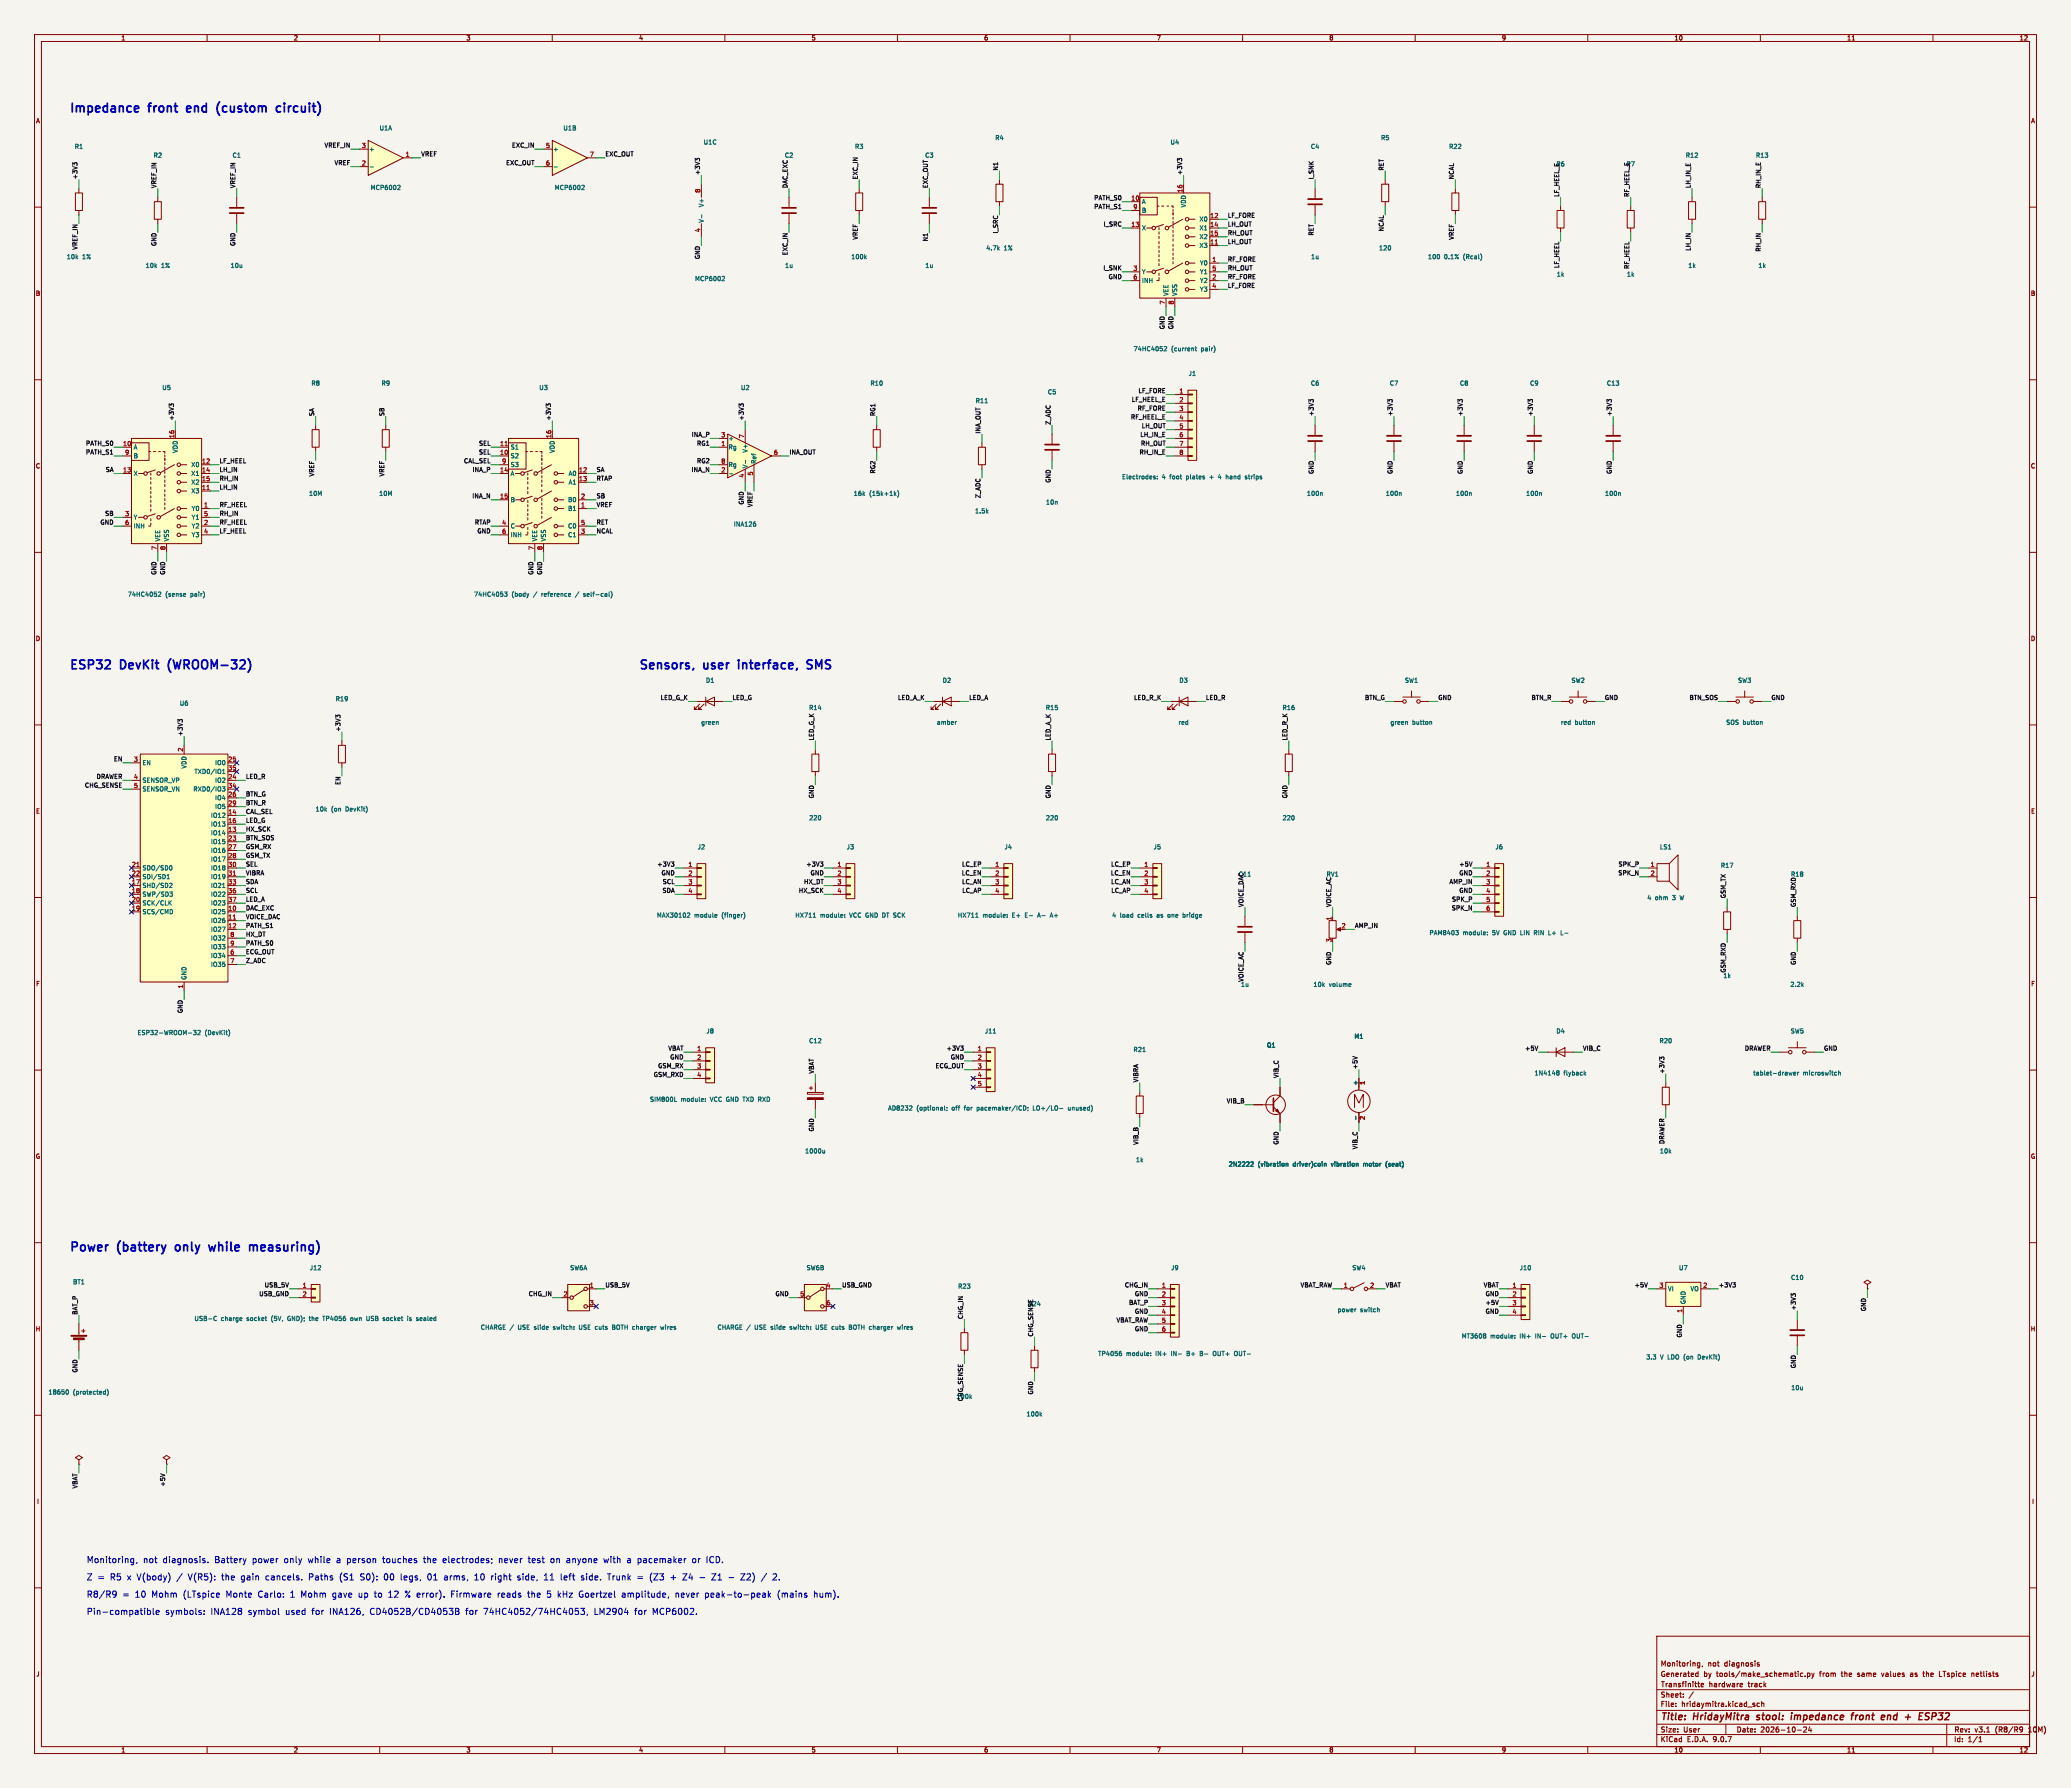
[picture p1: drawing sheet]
<svg xmlns="http://www.w3.org/2000/svg" width="600mm" height="518mm" viewBox="0 0 600 518" stroke-linecap="round" stroke-linejoin="round" font-family="sans-serif">
<defs><g id="words">
<g font-size="3.5" fill="#0000c2">
<text x="20" y="32.8">Impedance</text>
<text x="43.3" y="32.8">front</text>
<text x="55.3" y="32.8">end</text>
<text x="65" y="32.8">(custom</text>
<text x="83.3" y="32.8">circuit)</text>
<text x="20" y="194.1">ESP32</text>
<text x="35" y="194.1">DevKit</text>
<text x="49.9" y="194.1">(WROOM-32)</text>
<text x="185" y="194.1">Sensors,</text>
<text x="204" y="194.1">user</text>
<text x="215.1" y="194.1">interface,</text>
<text x="236.1" y="194.1">SMS</text>
<text x="20" y="362.7">Power</text>
<text x="34.2" y="362.7">(battery</text>
<text x="52" y="362.7">only</text>
<text x="62.8" y="362.7">while</text>
<text x="75.5" y="362.7">measuring)</text>
</g>
<g font-size="2.8" fill="#840000">
<text x="481" y="498.9">Title:</text>
<text x="490.7" y="498.9">HridayMitra</text>
<text x="509.8" y="498.9">stool:</text>
<text x="520.5" y="498.9">impedance</text>
<text x="538.9" y="498.9">front</text>
<text x="548.3" y="498.9">end</text>
<text x="556" y="498.9">+</text>
<text x="560.8" y="498.9">ESP32</text>
</g>
<g font-size="2.5" fill="#0000c2">
<text x="25" y="453">Monitoring,</text>
<text x="41.4" y="453">not</text>
<text x="47.1" y="453">diagnosis.</text>
<text x="62.2" y="453">Battery</text>
<text x="73.2" y="453">power</text>
<text x="82.5" y="453">only</text>
<text x="89.5" y="453">while</text>
<text x="97.9" y="453">a person</text>
<text x="111.4" y="453">touches</text>
<text x="123.3" y="453">the</text>
<text x="129" y="453">electrodes;</text>
<text x="145.3" y="453">never</text>
<text x="154" y="453">test</text>
<text x="160.5" y="453">on</text>
<text x="165.2" y="453">anyone</text>
<text x="176.1" y="453">with</text>
<text x="183" y="453">a pacemaker</text>
<text x="202" y="453">or</text>
<text x="206.3" y="453">ICD.</text>
<text x="25" y="458">Z =</text>
<text x="31.9" y="458">R5</text>
<text x="36.9" y="458">x V(body)</text>
<text x="51.5" y="458">/</text>
<text x="54.8" y="458">V(R5):</text>
<text x="64.6" y="458">the</text>
<text x="70.3" y="458">gain</text>
<text x="77.5" y="458">cancels.</text>
<text x="90.1" y="458">Paths</text>
<text x="99.1" y="458">(S1</text>
<text x="105.2" y="458">S0):</text>
<text x="112.1" y="458">00</text>
<text x="117" y="458">legs,</text>
<text x="124.9" y="458">01</text>
<text x="129.8" y="458">arms,</text>
<text x="138.8" y="458">10</text>
<text x="143.7" y="458">right</text>
<text x="151.4" y="458">side,</text>
<text x="159.2" y="458">11</text>
<text x="164.1" y="458">left</text>
<text x="170.1" y="458">side.</text>
<text x="177.9" y="458">Trunk</text>
<text x="186.6" y="458">=</text>
<text x="190.3" y="458">(Z3</text>
<text x="200.1" y="458">Z4</text>
<text x="208.7" y="458">Z1</text>
<text x="217.3" y="458">Z2)</text>
<text x="223.4" y="458">/</text>
<text x="25" y="463">R8/R9</text>
<text x="25" y="468">Pin-compatible</text>
<text x="35.4" y="463">=</text>
<text x="39.1" y="463">10</text>
<text x="44" y="463">Mohm</text>
<text x="47.8" y="468">symbols:</text>
<text x="53.2" y="463">(LTspice</text>
<text x="61" y="468">INA128</text>
<text x="65.7" y="463">Monte</text>
<text x="71.9" y="468">symbol</text>
<text x="75" y="463">Carlo:</text>
<text x="82.8" y="468">used</text>
<text x="84.5" y="463">1</text>
<text x="87.7" y="463">Mohm</text>
<text x="90.5" y="468">for</text>
<text x="95.8" y="468">INA126,</text>
<text x="96.8" y="463">gave</text>
<text x="104.5" y="463">up</text>
<text x="107.5" y="468">CD4052B/CD4053B</text>
<text x="109.2" y="463">to</text>
<text x="113.3" y="463">12</text>
<text x="118.2" y="463">% error).</text>
<text x="131.8" y="463">Firmware</text>
<text x="135.4" y="468">for</text>
<text x="140.6" y="468">74HC4052/74HC4053,</text>
<text x="145.4" y="463">reads</text>
<text x="154.2" y="463">the</text>
<text x="159.9" y="463">5</text>
<text x="163" y="463">kHz</text>
<text x="169.3" y="463">Goertzel</text>
<text x="172.8" y="468">LM2904</text>
<text x="181.8" y="463">amplitude,</text>
<text x="184.6" y="468">for</text>
<text x="189.9" y="468">MCP6002.</text>
<text x="197.5" y="463">never</text>
<text x="206.1" y="463">peak-to-peak</text>
<text x="227.2" y="463">(mains</text>
<text x="237.9" y="463">hum).</text>
</g>
<g font-size="2.1" fill="#840000">
<text x="481" y="486">Generated</text>
<text x="481" y="483">Monitoring,</text>
<text x="493.5" y="486">by</text>
<text x="494.7" y="483">not</text>
<text x="497.3" y="486">tools/make_schematic.py</text>
<text x="499.6" y="483">diagnosis</text>
<text x="527.3" y="486">from</text>
<text x="533.8" y="486">the</text>
<text x="538.6" y="486">same</text>
<text x="545.7" y="486">values</text>
<text x="554.2" y="486">as</text>
<text x="558" y="486">the</text>
<text x="562.8" y="486">LTspice</text>
<text x="572.4" y="486">netlists</text>
<text x="481" y="492">Sheet:</text>
<text x="481" y="489.2">Transfinitte</text>
<text x="495.4" y="489.2">hardware</text>
<text x="507.3" y="489.2">track</text>
<text x="481" y="494.7">File:</text>
<text x="487.1" y="494.7">hridaymitra.kicad_sch</text>
<text x="481" y="502.1">Size:</text>
<text x="487.7" y="502.1">User</text>
<text x="503" y="502.1">Date:</text>
<text x="510" y="502.1">2026-10-24</text>
<text x="566" y="502.3">Rev:</text>
<text x="572.4" y="502.3">v3.1</text>
<text x="578.8" y="502.3">(R8/R9</text>
<text x="589" y="502.3">10M)</text>
<text x="481" y="504.9">KiCad</text>
<text x="488.7" y="504.9">E.D.A.</text>
<text x="496.3" y="504.9">9.0.7</text>
<text x="566" y="504.9">Id:</text>
<text x="570.1" y="504.9">1/1</text>
</g>
<g font-size="1.8" fill="#840000">
<text x="35" y="11.9">1</text>
<text x="85" y="11.9">2</text>
<text x="135" y="11.9">3</text>
<text x="185" y="11.9">4</text>
<text x="235" y="11.9">5</text>
<text x="285" y="11.9">6</text>
<text x="335" y="11.9">7</text>
<text x="385" y="11.9">8</text>
<text x="435" y="11.9">9</text>
<text x="485" y="11.9">10</text>
<text x="535" y="11.9">11</text>
<text x="585" y="11.9">12</text>
<text x="10.3" y="35.9">A</text>
<text x="588.3" y="35.9">A</text>
<text x="10.3" y="85.9">B</text>
<text x="588.3" y="85.9">B</text>
<text x="10.3" y="135.9">C</text>
<text x="588.3" y="135.9">C</text>
<text x="10.3" y="185.9">D</text>
<text x="588.3" y="185.9">D</text>
<text x="10.3" y="235.9">E</text>
<text x="588.3" y="235.9">E</text>
<text x="10.3" y="285.9">F</text>
<text x="588.3" y="285.9">F</text>
<text x="10.3" y="335.9">G</text>
<text x="588.3" y="335.9">G</text>
<text x="10.2" y="385.9">H</text>
<text x="588.2" y="385.9">H</text>
<text x="10.6" y="435.9">I</text>
<text x="588.6" y="435.9">I</text>
<text x="10.4" y="485.9">J</text>
<text x="588.4" y="485.9">J</text>
<text x="35" y="507.9">1</text>
<text x="85" y="507.9">2</text>
<text x="135" y="507.9">3</text>
<text x="185" y="507.9">4</text>
<text x="235" y="507.9">5</text>
<text x="285" y="507.9">6</text>
<text x="335" y="507.9">7</text>
<text x="385" y="507.9">8</text>
<text x="435" y="507.9">9</text>
<text x="485" y="507.9">10</text>
<text x="535" y="507.9">11</text>
<text x="585" y="507.9">12</text>
</g>
<g font-size="1.8" fill="#006464">
<text x="109.8" y="38">U1A</text>
<text x="163.1" y="38">U1B</text>
<text x="288.2" y="40.8">R4</text>
<text x="400" y="40.8">R5</text>
<text x="21.5" y="43.3">R1</text>
<text x="44.4" y="45.9">R2</text>
<text x="67.2" y="45.9">C1</text>
<text x="106.8" y="44.1">+</text>
<text x="160.1" y="44.1">+</text>
<text x="203.7" y="42.1">U1C</text>
<text x="227.3" y="45.9">C2</text>
<text x="247.6" y="43.3">R3</text>
<text x="267.9" y="45.9">C3</text>
<text x="339" y="42.1">U4</text>
<text x="379.7" y="43.3">C4</text>
<text x="419.7" y="43.3">R22</text>
<text x="488.3" y="45.9">R12</text>
<text x="508.6" y="45.9">R13</text>
<text x="107.2" y="55.2">MCP6002</text>
<text x="160.6" y="55.2">MCP6002</text>
<text x="330.7" y="59.3">A</text>
<text x="204.1" y="64.7" transform="rotate(-90 204.1 64.7)">V-</text>
<text x="204.1" y="60.2" transform="rotate(-90 204.1 60.2)">V+</text>
<text x="330.7" y="61.8">B</text>
<text x="343.8" y="60.2" transform="rotate(-90 343.8 60.2)">VDD</text>
<text x="347.4" y="64.4">X0</text>
<text x="330.7" y="66.9">X</text>
<text x="347.4" y="66.9">X1</text>
<text x="347.4" y="69.5">X2</text>
<text x="19.2" y="75.3">10k</text>
<text x="23.8" y="75.3">1%</text>
<text x="42.1" y="77.8">10k</text>
<text x="46.7" y="77.8">1%</text>
<text x="66.7" y="77.8">10u</text>
<text x="227.3" y="77.8">1u</text>
<text x="246.5" y="75.3">100k</text>
<text x="268" y="77.8">1u</text>
<text x="285.6" y="72.7">4.7k</text>
<text x="290.8" y="72.7">1%</text>
<text x="347.4" y="72">X3</text>
<text x="347.5" y="77.1">Y0</text>
<text x="379.7" y="75.3">1u</text>
<text x="399.4" y="72.7">120</text>
<text x="413.6" y="75.3">100</text>
<text x="418.4" y="75.3">0.1%</text>
<text x="424" y="75.3">(Rcal)</text>
<text x="489" y="77.8">1k</text>
<text x="509.3" y="77.8">1k</text>
<text x="201.2" y="81.6">MCP6002</text>
<text x="330.7" y="79.6">Y</text>
<text x="330.7" y="82.2">INH</text>
<text x="347.5" y="79.6">Y1</text>
<text x="347.5" y="82.2">Y2</text>
<text x="450.9" y="80.4">1k</text>
<text x="471.2" y="80.4">1k</text>
<text x="338.7" y="85.9" transform="rotate(-90 338.7 85.9)">VEE</text>
<text x="341.2" y="85.9" transform="rotate(-90 341.2 85.9)">VSS</text>
<text x="347.5" y="84.7">Y3</text>
<text x="328.3" y="101.9">74HC4052</text>
<text x="339.3" y="101.9">(current</text>
<text x="348.1" y="101.9">pair)</text>
<text x="46.9" y="113.2">U5</text>
<text x="90.1" y="111.9">R8</text>
<text x="110.4" y="111.9">R9</text>
<text x="156.1" y="113.2">U3</text>
<text x="214.5" y="113.2">U2</text>
<text x="252.1" y="111.9">R10</text>
<text x="344.2" y="109.1">J1</text>
<text x="379.7" y="111.9">C6</text>
<text x="402.5" y="111.9">C7</text>
<text x="422.8" y="111.9">C8</text>
<text x="443.2" y="111.9">C9</text>
<text x="465.4" y="111.9">C13</text>
<text x="282.5" y="117">R11</text>
<text x="303.5" y="114.5">C5</text>
<text x="38.6" y="130.4">A</text>
<text x="51.7" y="131.4" transform="rotate(-90 51.7 131.4)">VDD</text>
<text x="147.8" y="130.4">S1</text>
<text x="160.9" y="131.4" transform="rotate(-90 160.9 131.4)">VDD</text>
<text x="210.9" y="127.9">+</text>
<text x="210.9" y="130.4">Rg</text>
<text x="216.8" y="131.3" transform="rotate(-90 216.8 131.3)">V+</text>
<text x="38.6" y="133">B</text>
<text x="55.3" y="135.5">X0</text>
<text x="147.8" y="133">S2</text>
<text x="147.8" y="135.5">S3</text>
<text x="210.9" y="135.5">Rg</text>
<text x="216.8" y="135.8" transform="rotate(-90 216.8 135.8)">V-</text>
<text x="219.3" y="134.5" transform="rotate(-90 219.3 134.5)">Ref</text>
<text x="38.6" y="138">X</text>
<text x="55.3" y="138">X1</text>
<text x="55.3" y="140.6">X2</text>
<text x="55.3" y="143.1">X3</text>
<text x="89.4" y="143.9">10M</text>
<text x="109.7" y="143.9">10M</text>
<text x="147.8" y="138">A</text>
<text x="164.6" y="138">A0</text>
<text x="164.6" y="140.6">A1</text>
<text x="247.2" y="143.9">16k</text>
<text x="251.8" y="143.9">(15k+1k)</text>
<text x="325" y="139">Electrodes:</text>
<text x="336.7" y="139">4</text>
<text x="339" y="139">foot</text>
<text x="344" y="139">plates</text>
<text x="350.9" y="139">+</text>
<text x="353.7" y="139">4</text>
<text x="356.1" y="139">hand</text>
<text x="361.8" y="139">strips</text>
<text x="378.5" y="143.9">100n</text>
<text x="401.4" y="143.9">100n</text>
<text x="421.7" y="143.9">100n</text>
<text x="442" y="143.9">100n</text>
<text x="464.9" y="143.9">100n</text>
<text x="55.4" y="148.2">Y0</text>
<text x="147.8" y="145.7">B</text>
<text x="164.4" y="145.7">B0</text>
<text x="164.4" y="148.2">B1</text>
<text x="282.4" y="148.9">1.5k</text>
<text x="302.9" y="146.4">10n</text>
<text x="38.6" y="150.7">Y</text>
<text x="38.6" y="153.3">INH</text>
<text x="55.4" y="150.7">Y1</text>
<text x="55.4" y="153.3">Y2</text>
<text x="55.4" y="155.8">Y3</text>
<text x="147.8" y="153.3">C</text>
<text x="147.8" y="155.8">INH</text>
<text x="164.4" y="153.3">C0</text>
<text x="164.4" y="155.8">C1</text>
<text x="212.5" y="152.7">INA126</text>
<text x="46.6" y="157" transform="rotate(-90 46.6 157)">VEE</text>
<text x="49.1" y="157" transform="rotate(-90 49.1 157)">VSS</text>
<text x="155.8" y="157" transform="rotate(-90 155.8 157)">VEE</text>
<text x="158.3" y="157" transform="rotate(-90 158.3 157)">VSS</text>
<text x="36.9" y="173.1">74HC4052</text>
<text x="47.9" y="173.1">(sense</text>
<text x="55.3" y="173.1">pair)</text>
<text x="137.2" y="173.1">74HC4053</text>
<text x="148.2" y="173.1">(body</text>
<text x="154.7" y="173.1">/</text>
<text x="157.2" y="173.1">reference</text>
<text x="167.2" y="173.1">/</text>
<text x="169.7" y="173.1">self-cal)</text>
<text x="97.1" y="203.4">R19</text>
<text x="204.4" y="198">D1</text>
<text x="273" y="198">D2</text>
<text x="341.6" y="198">D3</text>
<text x="406.9" y="198">SW1</text>
<text x="455.2" y="198">SW2</text>
<text x="503.4" y="198">SW3</text>
<text x="52" y="204.6">U6</text>
<text x="234.3" y="205.9">R14</text>
<text x="302.9" y="205.9">R15</text>
<text x="371.4" y="205.9">R16</text>
<text x="203" y="210.2">green</text>
<text x="271.3" y="210.2">amber</text>
<text x="341.3" y="210.2">red</text>
<text x="402.7" y="210.2">green</text>
<text x="409.1" y="210.2">button</text>
<text x="452.1" y="210.2">red</text>
<text x="456.3" y="210.2">button</text>
<text x="500" y="210.2">SOS button</text>
<text x="41.1" y="221.9">EN</text>
<text x="62.2" y="221.9">IO0</text>
<text x="41.1" y="226.9">SENSOR_VP</text>
<text x="54.2" y="222.8" transform="rotate(-90 54.2 222.8)">VDD</text>
<text x="56.2" y="224.4">TXD0/IO1</text>
<text x="62.2" y="226.9">IO2</text>
<text x="41.1" y="229.5">SENSOR_VN</text>
<text x="55.9" y="229.5">RXD0/IO3</text>
<text x="62.2" y="232">IO4</text>
<text x="61" y="237.1">IO12</text>
<text x="61" y="239.6">IO13</text>
<text x="62.2" y="234.6">IO5</text>
<text x="91.3" y="235.3">10k</text>
<text x="95.9" y="235.3">(on</text>
<text x="100.2" y="235.3">DevKit)</text>
<text x="234.3" y="237.8">220</text>
<text x="302.9" y="237.8">220</text>
<text x="371.5" y="237.8">220</text>
<text x="61" y="242.2">IO14</text>
<text x="61" y="244.7">IO15</text>
<text x="61" y="247.3">IO16</text>
<text x="61" y="249.8">IO17</text>
<text x="202" y="246.3">J2</text>
<text x="245.2" y="246.3">J3</text>
<text x="290.9" y="246.3">J4</text>
<text x="334.1" y="246.3">J5</text>
<text x="433.1" y="246.3">J6</text>
<text x="480.8" y="246.3">LS1</text>
<text x="498.4" y="251.6">R17</text>
<text x="41.1" y="252.3">SDO/SD0</text>
<text x="41.1" y="254.9">SDI/SD1</text>
<text x="41.1" y="257.4">SHD/SD2</text>
<text x="61" y="252.3">IO18</text>
<text x="61" y="254.9">IO19</text>
<text x="61" y="257.4">IO21</text>
<text x="41.1" y="260">SWP/SD3</text>
<text x="41.1" y="262.5">SCK/CLK</text>
<text x="61" y="260">IO22</text>
<text x="61" y="262.5">IO23</text>
<text x="477.1" y="261">4</text>
<text x="479.5" y="261">ohm</text>
<text x="484.7" y="261">3</text>
<text x="487" y="261">W</text>
<text x="41.1" y="265">SCS/CMD</text>
<text x="61" y="265">IO25</text>
<text x="61" y="267.6">IO26</text>
<text x="190.2" y="266">MAX30102</text>
<text x="201.2" y="266">module</text>
<text x="209.2" y="266">(finger)</text>
<text x="230.3" y="266">HX711</text>
<text x="237.6" y="266">module:</text>
<text x="246.3" y="266">VCC GND DT SCK</text>
<text x="277.4" y="266">HX711</text>
<text x="284.7" y="266">module:</text>
<text x="293.4" y="266">E+</text>
<text x="297.3" y="266">E-</text>
<text x="301.2" y="266">A-</text>
<text x="305" y="266">A+</text>
<text x="322.1" y="266">4</text>
<text x="324.5" y="266">load</text>
<text x="329.7" y="266">cells</text>
<text x="335.5" y="266">as</text>
<text x="338.8" y="266">one</text>
<text x="343.4" y="266">bridge</text>
<text x="61" y="270.1">IO27</text>
<text x="61" y="272.7">IO32</text>
<text x="61" y="275.2">IO33</text>
<text x="414" y="271.1">PAM8403</text>
<text x="423.8" y="271.1">module:</text>
<text x="432.5" y="271.1">5V</text>
<text x="436" y="271.1">GND LIN</text>
<text x="445.1" y="271.1">RIN</text>
<text x="449.5" y="271.1">L+</text>
<text x="61" y="277.7">IO34</text>
<text x="61" y="280.3">IO35</text>
<text x="54.2" y="284" transform="rotate(-90 54.2 284)">GND</text>
<text x="359.4" y="286.1">1u</text>
<text x="380.4" y="286.1">10k</text>
<text x="385" y="286.1">volume</text>
<text x="499.2" y="283.6">1k</text>
<text x="518.6" y="286.1">2.2k</text>
<text x="204.5" y="299.6">J8</text>
<text x="285.2" y="299.6">J11</text>
<text x="450.8" y="299.6">D4</text>
<text x="518.7" y="299.6">SW5</text>
<text x="39.7" y="300.1">ESP32-WROOM-32</text>
<text x="59.3" y="300.1">(DevKit)</text>
<text x="234.3" y="302.4">C12</text>
<text x="328.3" y="305">R21</text>
<text x="366.9" y="303.7">Q1</text>
<text x="392.3" y="301.1">M1</text>
<text x="480.7" y="302.4">R20</text>
<text x="444.5" y="311.8">1N4148</text>
<text x="453" y="311.8">flyback</text>
<text x="507.8" y="311.8">tablet-drawer</text>
<text x="522.3" y="311.8">microswitch</text>
<text x="393.4" y="314.6" transform="rotate(-90 393.4 314.6)">+</text>
<text x="188.2" y="319.4">SIM800L</text>
<text x="197.3" y="319.4">module:</text>
<text x="205.9" y="319.4">VCC GND TXD RXD</text>
<text x="257.2" y="321.9">AD8232</text>
<text x="265.5" y="321.9">(optional;</text>
<text x="275.9" y="321.9">off</text>
<text x="279.7" y="321.9">for</text>
<text x="283.5" y="321.9">pacemaker/ICD;</text>
<text x="300" y="321.9">LO+/LO-</text>
<text x="310.3" y="321.9">unused)</text>
<text x="233.1" y="334.4">1000u</text>
<text x="480.8" y="334.4">10k</text>
<text x="329" y="336.9">1k</text>
<text x="355.9" y="338.2">2N2222</text>
<text x="364.4" y="338.2">(vibration</text>
<text x="374.7" y="338.2">driver) coin</text>
<text x="385.6" y="338.2">vibration</text>
<text x="395" y="338.2">motor</text>
<text x="401.7" y="338.2">(seat)</text>
<text x="89.6" y="368.2">J12</text>
<text x="165.1" y="368.2">SW6A</text>
<text x="233.5" y="368.2">SW6B</text>
<text x="339.2" y="368.2">J9</text>
<text x="391.7" y="368.2">SW4</text>
<text x="440.2" y="368.2">J10</text>
<text x="486.3" y="368.2">U7</text>
<text x="518.8" y="371">C10</text>
<text x="21" y="372.3">BT1</text>
<text x="277.5" y="373.5">R23</text>
<text x="483.1" y="374.3">VI</text>
<text x="488.5" y="378" transform="rotate(-90 488.5 378)">GND</text>
<text x="489.6" y="374.3">VO</text>
<text x="56.2" y="382.9">USB-C</text>
<text x="64" y="382.9">charge</text>
<text x="71.6" y="382.9">socket</text>
<text x="78.9" y="382.9">(5V,</text>
<text x="83.8" y="382.9">GND);</text>
<text x="90.3" y="382.9">the</text>
<text x="94.4" y="382.9">TP4056</text>
<text x="102.7" y="382.9">own</text>
<text x="107.5" y="382.9">USB</text>
<text x="112.5" y="382.9">socket</text>
<text x="119.7" y="382.9">is</text>
<text x="122.5" y="382.9">sealed</text>
<text x="387.4" y="380.3">power</text>
<text x="394.1" y="380.3">switch</text>
<text x="139.1" y="385.4">CHARGE /</text>
<text x="150.2" y="385.4">USE slide</text>
<text x="160.8" y="385.4">switch:</text>
<text x="168.5" y="385.4">USE cuts</text>
<text x="178.5" y="385.4">BOTH charger</text>
<text x="192.9" y="385.4">wires</text>
<text x="207.7" y="385.4">CHARGE /</text>
<text x="218.8" y="385.4">USE slide</text>
<text x="229.3" y="385.4">switch:</text>
<text x="237" y="385.4">USE cuts</text>
<text x="247.1" y="385.4">BOTH charger</text>
<text x="261.5" y="385.4">wires</text>
<text x="423.4" y="388">MT3608</text>
<text x="431.8" y="388">module:</text>
<text x="440.5" y="388">IN+</text>
<text x="445.1" y="388">IN-</text>
<text x="449.8" y="388">OUT+</text>
<text x="456.2" y="388">OUT-</text>
<text x="318" y="393">TP4056</text>
<text x="326.3" y="393">module:</text>
<text x="334.9" y="393">IN+</text>
<text x="339.6" y="393">IN-</text>
<text x="344.3" y="393">B+</text>
<text x="348.3" y="393">B-</text>
<text x="352.3" y="393">OUT+</text>
<text x="358.7" y="393">OUT-</text>
<text x="476.8" y="394">3.3</text>
<text x="481" y="394">V LDO (on</text>
<text x="492.4" y="394">DevKit)</text>
<text x="13.9" y="404.2">18650</text>
<text x="21.1" y="404.2">(protected)</text>
<text x="518.8" y="402.9">10u</text>
<text x="297.3" y="410.6">100k</text>
</g>
<g font-size="1.8" fill="#0f0f0f">
<text x="93.9" y="42.8">VREF_IN</text>
<text x="96.8" y="47.9">VREF</text>
<text x="121.9" y="45.4">VREF</text>
<text x="146.5" y="47.9">EXC_OUT</text>
<text x="148.2" y="42.8">EXC_IN</text>
<text x="175.3" y="45.4">EXC_OUT</text>
<text x="22.5" y="52.1" transform="rotate(-90 22.5 52.1)">+3V3</text>
<text x="202.9" y="50.8" transform="rotate(-90 202.9 50.8)">+3V3</text>
<text x="248.6" y="52.1" transform="rotate(-90 248.6 52.1)">EXC_IN</text>
<text x="289.2" y="49.5" transform="rotate(-90 289.2 49.5)">N1</text>
<text x="342.6" y="50.8" transform="rotate(-90 342.6 50.8)">+3V3</text>
<text x="380.7" y="52.1" transform="rotate(-90 380.7 52.1)">I_SNK</text>
<text x="401" y="49.5" transform="rotate(-90 401 49.5)">RET</text>
<text x="421.3" y="52.1" transform="rotate(-90 421.3 52.1)">NCAL</text>
<text x="450.8" y="48.4">R6</text>
<text x="471.1" y="48.4">R7</text>
<text x="45.4" y="54.6" transform="rotate(-90 45.4 54.6)">VREF_IN</text>
<text x="68.2" y="54.6" transform="rotate(-90 68.2 54.6)">VREF_IN</text>
<text x="228.3" y="54.6" transform="rotate(-90 228.3 54.6)">DAC_EXC</text>
<text x="268.9" y="54.6" transform="rotate(-90 268.9 54.6)">EXC_OUT</text>
<text x="316.9" y="58.1">PATH_S0</text>
<text x="451.8" y="57.2" transform="rotate(-90 451.8 57.2)">LF_HEEL_E</text>
<text x="472.1" y="57.2" transform="rotate(-90 472.1 57.2)">RF_HEEL_E</text>
<text x="489.9" y="54.6" transform="rotate(-90 489.9 54.6)">LH_IN_E</text>
<text x="510.2" y="54.6" transform="rotate(-90 510.2 54.6)">RH_IN_E</text>
<text x="316.9" y="60.6">PATH_S1</text>
<text x="319.6" y="65.7">I_SRC</text>
<text x="355.6" y="63.2">LF_FORE</text>
<text x="355.6" y="65.7">LH_OUT</text>
<text x="45.4" y="71.4" transform="rotate(-90 45.4 71.4)">GND</text>
<text x="68.2" y="71.4" transform="rotate(-90 68.2 71.4)">GND</text>
<text x="248.6" y="69.6" transform="rotate(-90 248.6 69.6)">VREF</text>
<text x="268.9" y="70.1" transform="rotate(-90 268.9 70.1)">N1</text>
<text x="289.2" y="67.8" transform="rotate(-90 289.2 67.8)">I_SRC</text>
<text x="355.6" y="70.8">LH_OUT</text>
<text x="355.6" y="68.2">RH_OUT</text>
<text x="380.7" y="68.4" transform="rotate(-90 380.7 68.4)">RET</text>
<text x="401" y="67.2" transform="rotate(-90 401 67.2)">NCAL</text>
<text x="421.3" y="69.6" transform="rotate(-90 421.3 69.6)">VREF</text>
<text x="22.5" y="72.5" transform="rotate(-90 22.5 72.5)">VREF_IN</text>
<text x="202.9" y="75.2" transform="rotate(-90 202.9 75.2)">GND</text>
<text x="228.3" y="74.1" transform="rotate(-90 228.3 74.1)">EXC_IN</text>
<text x="355.6" y="75.9">RF_FORE</text>
<text x="451.8" y="77.8" transform="rotate(-90 451.8 77.8)">LF_HEEL</text>
<text x="489.9" y="72.8" transform="rotate(-90 489.9 72.8)">LH_IN</text>
<text x="510.2" y="73" transform="rotate(-90 510.2 73)">RH_IN</text>
<text x="319.5" y="78.4">I_SNK</text>
<text x="321" y="80.9">GND</text>
<text x="355.6" y="78.4">RH_OUT</text>
<text x="355.6" y="80.9">RF_FORE</text>
<text x="355.6" y="83.5">LF_FORE</text>
<text x="472.1" y="78.1" transform="rotate(-90 472.1 78.1)">RF_HEEL</text>
<text x="337.5" y="95.5" transform="rotate(-90 337.5 95.5)">GND</text>
<text x="340" y="95.5" transform="rotate(-90 340 95.5)">GND</text>
<text x="329.7" y="114">LF_FORE</text>
<text x="327.8" y="116.5">LF_HEEL_E</text>
<text x="329.5" y="119">RF_FORE</text>
<text x="50.5" y="121.9" transform="rotate(-90 50.5 121.9)">+3V3</text>
<text x="91.1" y="120.7" transform="rotate(-90 91.1 120.7)">SA</text>
<text x="111.4" y="120.7" transform="rotate(-90 111.4 120.7)">SB</text>
<text x="159.7" y="121.9" transform="rotate(-90 159.7 121.9)">+3V3</text>
<text x="215.6" y="121.9" transform="rotate(-90 215.6 121.9)">+3V3</text>
<text x="253.7" y="120.7" transform="rotate(-90 253.7 120.7)">RG1</text>
<text x="284.1" y="125.7" transform="rotate(-90 284.1 125.7)">INA_OUT</text>
<text x="304.5" y="123.2" transform="rotate(-90 304.5 123.2)">Z_ADC</text>
<text x="327.5" y="121.6">RF_HEEL_E</text>
<text x="330.7" y="124.1">LH_OUT</text>
<text x="380.7" y="120.7" transform="rotate(-90 380.7 120.7)">+3V3</text>
<text x="403.5" y="120.7" transform="rotate(-90 403.5 120.7)">+3V3</text>
<text x="423.8" y="120.7" transform="rotate(-90 423.8 120.7)">+3V3</text>
<text x="444.2" y="120.7" transform="rotate(-90 444.2 120.7)">+3V3</text>
<text x="467" y="120.7" transform="rotate(-90 467 120.7)">+3V3</text>
<text x="24.8" y="129.2">PATH_S0</text>
<text x="24.8" y="131.7">PATH_S1</text>
<text x="138.7" y="129.2">SEL</text>
<text x="138.7" y="131.7">SEL</text>
<text x="200.3" y="126.7">INA_P</text>
<text x="201.8" y="129.2">RG1</text>
<text x="228.6" y="131.7">INA_OUT</text>
<text x="330" y="131.7">RH_IN_E</text>
<text x="330.2" y="126.7">LH_IN_E</text>
<text x="330.4" y="129.2">RH_OUT</text>
<text x="30.5" y="136.8">SA</text>
<text x="63.5" y="136.8">LH_IN</text>
<text x="63.5" y="134.3">LF_HEEL</text>
<text x="134.3" y="134.3">CAL_SEL</text>
<text x="136.8" y="136.8">INA_P</text>
<text x="172.7" y="136.8">SA</text>
<text x="200.2" y="136.8">INA_N</text>
<text x="201.8" y="134.3">RG2</text>
<text x="253.7" y="137.3" transform="rotate(-90 253.7 137.3)">RG2</text>
<text x="380.7" y="137.4" transform="rotate(-90 380.7 137.4)">GND</text>
<text x="403.5" y="137.4" transform="rotate(-90 403.5 137.4)">GND</text>
<text x="423.8" y="137.4" transform="rotate(-90 423.8 137.4)">GND</text>
<text x="444.2" y="137.4" transform="rotate(-90 444.2 137.4)">GND</text>
<text x="467" y="137.4" transform="rotate(-90 467 137.4)">GND</text>
<text x="63.5" y="139.4">RH_IN</text>
<text x="63.5" y="141.9">LH_IN</text>
<text x="91.1" y="138.2" transform="rotate(-90 91.1 138.2)">VREF</text>
<text x="111.4" y="138.2" transform="rotate(-90 111.4 138.2)">VREF</text>
<text x="172.7" y="139.4">RTAP</text>
<text x="304.5" y="140" transform="rotate(-90 304.5 140)">GND</text>
<text x="30.3" y="149.5">SB</text>
<text x="63.5" y="147">RF_HEEL</text>
<text x="63.5" y="149.5">RH_IN</text>
<text x="136.7" y="144.4">INA_N</text>
<text x="172.7" y="147">VREF</text>
<text x="172.7" y="144.4">SB</text>
<text x="215.6" y="146.3" transform="rotate(-90 215.6 146.3)">GND</text>
<text x="218.1" y="147.1" transform="rotate(-90 218.1 147.1)">VREF</text>
<text x="284.1" y="144.5" transform="rotate(-90 284.1 144.5)">Z_ADC</text>
<text x="28.9" y="152.1">GND</text>
<text x="63.5" y="152.1">RF_HEEL</text>
<text x="63.5" y="154.6">LF_HEEL</text>
<text x="137.4" y="152.1">RTAP</text>
<text x="138.2" y="154.6">GND</text>
<text x="172.7" y="154.6">NCAL</text>
<text x="172.7" y="152.1">RET</text>
<text x="45.4" y="166.7" transform="rotate(-90 45.4 166.7)">GND</text>
<text x="47.9" y="166.7" transform="rotate(-90 47.9 166.7)">GND</text>
<text x="154.6" y="166.7" transform="rotate(-90 154.6 166.7)">GND</text>
<text x="157.1" y="166.7" transform="rotate(-90 157.1 166.7)">GND</text>
<text x="191.3" y="202.9">LED_G_K</text>
<text x="212.1" y="202.9">LED_G</text>
<text x="260" y="202.9">LED_A_K</text>
<text x="280.7" y="202.9">LED_A</text>
<text x="328.4" y="202.9">LED_R_K</text>
<text x="349.2" y="202.9">LED_R</text>
<text x="395.3" y="202.9">BTN_G</text>
<text x="416.6" y="202.9">GND</text>
<text x="443.6" y="202.9">BTN_R</text>
<text x="464.8" y="202.9">GND</text>
<text x="489.4" y="202.9">BTN_SOS</text>
<text x="513.1" y="202.9">GND</text>
<text x="53" y="213.4" transform="rotate(-90 53 213.4)">+3V3</text>
<text x="98.7" y="212.1" transform="rotate(-90 98.7 212.1)">+3V3</text>
<text x="235.9" y="214.6" transform="rotate(-90 235.9 214.6)">LED_G_K</text>
<text x="304.5" y="214.6" transform="rotate(-90 304.5 214.6)">LED_A_K</text>
<text x="373" y="214.6" transform="rotate(-90 373 214.6)">LED_R_K</text>
<text x="32.9" y="220.6">EN</text>
<text x="27.9" y="225.7">DRAWER</text>
<text x="71.1" y="225.7">LED_R</text>
<text x="98.7" y="227.5" transform="rotate(-90 98.7 227.5)">EN</text>
<text x="24.5" y="228.3">CHG_SENSE</text>
<text x="71.1" y="230.8">BTN_G</text>
<text x="71.1" y="233.3">BTN_R</text>
<text x="235.9" y="231.4" transform="rotate(-90 235.9 231.4)">GND</text>
<text x="304.5" y="231.4" transform="rotate(-90 304.5 231.4)">GND</text>
<text x="373" y="231.4" transform="rotate(-90 373 231.4)">GND</text>
<text x="71.1" y="238.4">LED_G</text>
<text x="71.1" y="235.9">CAL_SEL</text>
<text x="71.1" y="241">HX_SCK</text>
<text x="71.1" y="243.5">BTN_SOS</text>
<text x="71.1" y="246">GSM_RX</text>
<text x="71.1" y="248.6">GSM_TX</text>
<text x="71.1" y="251.1">SEL</text>
<text x="190.3" y="251.1">+3V3</text>
<text x="233.5" y="251.1">+3V3</text>
<text x="278.6" y="251.1">LC_EP</text>
<text x="321.8" y="251.1">LC_EP</text>
<text x="422.6" y="251.1">+5V</text>
<text x="468.8" y="251.1">SPK_P</text>
<text x="71.1" y="253.7">VIBRA</text>
<text x="71.1" y="256.2">SDA</text>
<text x="191.5" y="253.7">GND</text>
<text x="191.9" y="256.2">SCL</text>
<text x="232.8" y="256.2">HX_DT</text>
<text x="234.7" y="253.7">GND</text>
<text x="278.5" y="253.7">LC_EN</text>
<text x="278.6" y="256.2">LC_AN</text>
<text x="321.7" y="253.7">LC_EN</text>
<text x="321.8" y="256.2">LC_AN</text>
<text x="358.7" y="254.2">C11</text>
<text x="384.2" y="254.2">RV1</text>
<text x="419.8" y="256.2">AMP_IN</text>
<text x="422.6" y="253.7">GND</text>
<text x="468.7" y="253.7">SPK_N</text>
<text x="518.8" y="254.2">R18</text>
<text x="71.1" y="258.7">SCL</text>
<text x="71.1" y="261.3">LED_A</text>
<text x="71.1" y="263.8">DAC_EXC</text>
<text x="191.8" y="258.7">SDA</text>
<text x="231.3" y="258.7">HX_SCK</text>
<text x="278.7" y="258.7">LC_AP</text>
<text x="321.8" y="258.7">LC_AP</text>
<text x="360.3" y="262.9" transform="rotate(-90 360.3 262.9)">VOICE_DAC</text>
<text x="385.7" y="262.9" transform="rotate(-90 385.7 262.9)">VOICE_AC</text>
<text x="420.5" y="263.8">SPK_N</text>
<text x="420.5" y="261.3">SPK_P</text>
<text x="422.6" y="258.7">GND</text>
<text x="500" y="260.4" transform="rotate(-90 500 260.4)">GSM_TX</text>
<text x="520.4" y="262.9" transform="rotate(-90 520.4 262.9)">GSM_RXD</text>
<text x="71.1" y="266.4">VOICE_DAC</text>
<text x="71.1" y="268.9">PATH_S1</text>
<text x="392.4" y="268.9">AMP_IN</text>
<text x="71.1" y="271.4">HX_DT</text>
<text x="71.1" y="274">PATH_S0</text>
<text x="71.1" y="279.1">Z_ADC</text>
<text x="71.1" y="276.5">ECG_OUT</text>
<text x="385.7" y="279.7" transform="rotate(-90 385.7 279.7)">GND</text>
<text x="500" y="281.9" transform="rotate(-90 500 281.9)">GSM_RXD</text>
<text x="520.4" y="279.7" transform="rotate(-90 520.4 279.7)">GND</text>
<text x="360.3" y="284.6" transform="rotate(-90 360.3 284.6)">VOICE_AC</text>
<text x="53" y="293.7" transform="rotate(-90 53 293.7)">GND</text>
<text x="193.5" y="304.5">VBAT</text>
<text x="274.1" y="304.5">+3V3</text>
<text x="441.7" y="304.5">+5V</text>
<text x="458.5" y="304.5">VIB_C</text>
<text x="505.4" y="304.5">DRAWER</text>
<text x="528.3" y="304.5">GND</text>
<text x="190.5" y="309.5">GSM_RX</text>
<text x="194" y="307">GND</text>
<text x="235.9" y="311.2" transform="rotate(-90 235.9 311.2)">VBAT</text>
<text x="270.9" y="309.5">ECG_OUT</text>
<text x="275.3" y="307">GND</text>
<text x="393.4" y="309.9" transform="rotate(-90 393.4 309.9)">+5V</text>
<text x="482.3" y="311.2" transform="rotate(-90 482.3 311.2)">+3V3</text>
<text x="189.3" y="312.1">GSM_RXD</text>
<text x="329.9" y="313.7" transform="rotate(-90 329.9 313.7)">VIBRA</text>
<text x="370.5" y="312.4" transform="rotate(-90 370.5 312.4)">VIB_C</text>
<text x="355.3" y="319.7">VIB_B</text>
<text x="235.9" y="327.9" transform="rotate(-90 235.9 327.9)">GND</text>
<text x="329.9" y="331.8" transform="rotate(-90 329.9 331.8)">VIB_B</text>
<text x="370.5" y="331.8" transform="rotate(-90 370.5 331.8)">GND</text>
<text x="393.4" y="333.1" transform="rotate(-90 393.4 333.1)">VIB_C</text>
<text x="482.3" y="331.6" transform="rotate(-90 482.3 331.6)">DRAWER</text>
<text x="75" y="375.6">USB_GND</text>
<text x="76.5" y="373">USB_5V</text>
<text x="153" y="375.6">CHG_IN</text>
<text x="175.3" y="373">USB_5V</text>
<text x="224.5" y="375.6">GND</text>
<text x="243.8" y="373">USB_GND</text>
<text x="325.8" y="373">CHG_IN</text>
<text x="328.7" y="375.6">GND</text>
<text x="376.7" y="373">VBAT_RAW</text>
<text x="401.3" y="373">VBAT</text>
<text x="429.7" y="373">VBAT</text>
<text x="430.3" y="375.6">GND</text>
<text x="473.4" y="373">+5V</text>
<text x="497.8" y="373">+3V3</text>
<text x="22.5" y="381" transform="rotate(-90 22.5 381)">BAT_P</text>
<text x="279.1" y="382.3" transform="rotate(-90 279.1 382.3)">CHG_IN</text>
<text x="297.8" y="378.6">R24</text>
<text x="323.3" y="383.2">VBAT_RAW</text>
<text x="327" y="378.1">BAT_P</text>
<text x="328.7" y="380.7">GND</text>
<text x="430.3" y="378.1">+5V</text>
<text x="430.3" y="380.7">GND</text>
<text x="520.4" y="379.7" transform="rotate(-90 520.4 379.7)">+3V3</text>
<text x="540.7" y="380" transform="rotate(-90 540.7 380)">GND</text>
<text x="299.4" y="387.4" transform="rotate(-90 299.4 387.4)">CHG_SENSE</text>
<text x="328.7" y="385.7">GND</text>
<text x="487.3" y="387.6" transform="rotate(-90 487.3 387.6)">GND</text>
<text x="22.5" y="397.8" transform="rotate(-90 22.5 397.8)">GND</text>
<text x="520.4" y="396.5" transform="rotate(-90 520.4 396.5)">GND</text>
<text x="277" y="405.5">100k</text>
<text x="279.1" y="406.1" transform="rotate(-90 279.1 406.1)">CHG_SENSE</text>
<text x="299.4" y="404.1" transform="rotate(-90 299.4 404.1)">GND</text>
<text x="22.5" y="431.4" transform="rotate(-90 22.5 431.4)">VBAT</text>
<text x="47.9" y="430.8" transform="rotate(-90 47.9 430.8)">+5V</text>
</g>
<g font-size="1.8" fill="#a90000">
<text x="104.7" y="42.9">3</text>
<text x="117.4" y="45.5">1</text>
<text x="158" y="42.9">5</text>
<text x="170.7" y="45.5">7</text>
<text x="104.7" y="48">2</text>
<text x="158" y="48">6</text>
<text x="202.9" y="56" transform="rotate(-90 202.9 56)">8</text>
<text x="327.6" y="58.2">10</text>
<text x="342.6" y="55.9" transform="rotate(-90 342.6 55.9)">16</text>
<text x="327.6" y="65.8">13</text>
<text x="328.2" y="60.7">9</text>
<text x="350.5" y="63.3">12</text>
<text x="350.5" y="65.8">14</text>
<text x="202.9" y="67.4" transform="rotate(-90 202.9 67.4)">4</text>
<text x="350.5" y="68.3">15</text>
<text x="350.5" y="70.9">11</text>
<text x="351.1" y="76">1</text>
<text x="328.2" y="78.5">3</text>
<text x="328.2" y="81">6</text>
<text x="351.1" y="78.5">5</text>
<text x="351.1" y="81">2</text>
<text x="351.1" y="83.6">4</text>
<text x="337.6" y="88.4" transform="rotate(-90 337.6 88.4)">7</text>
<text x="340.1" y="88.4" transform="rotate(-90 340.1 88.4)">8</text>
<text x="341.6" y="114.1">1</text>
<text x="341.6" y="116.6">2</text>
<text x="341.6" y="119.1">3</text>
<text x="341.6" y="121.7">4</text>
<text x="341.6" y="124.2">5</text>
<text x="35.5" y="129.3">10</text>
<text x="36.1" y="131.8">9</text>
<text x="50.5" y="127.1" transform="rotate(-90 50.5 127.1)">16</text>
<text x="144.7" y="129.3">11</text>
<text x="144.7" y="131.8">10</text>
<text x="159.8" y="127.1" transform="rotate(-90 159.8 127.1)">16</text>
<text x="208.8" y="126.8">3</text>
<text x="208.8" y="129.3">1</text>
<text x="215.6" y="127.1" transform="rotate(-90 215.6 127.1)">7</text>
<text x="224.1" y="131.8">6</text>
<text x="341.6" y="126.8">6</text>
<text x="341.6" y="129.3">7</text>
<text x="341.6" y="131.8">8</text>
<text x="35.5" y="136.9">13</text>
<text x="58.4" y="134.4">12</text>
<text x="58.4" y="136.9">14</text>
<text x="144.7" y="136.9">14</text>
<text x="145.3" y="134.4">9</text>
<text x="167.6" y="136.9">12</text>
<text x="208.8" y="134.4">8</text>
<text x="208.8" y="136.9">2</text>
<text x="218.2" y="137.9" transform="rotate(-90 218.2 137.9)">5</text>
<text x="58.4" y="139.5">15</text>
<text x="58.4" y="142">11</text>
<text x="167.6" y="139.5">13</text>
<text x="215.6" y="138.5" transform="rotate(-90 215.6 138.5)">4</text>
<text x="36.1" y="149.6">3</text>
<text x="59" y="147.1">1</text>
<text x="59" y="149.6">5</text>
<text x="144.7" y="144.5">15</text>
<text x="168.2" y="144.5">2</text>
<text x="168.2" y="147.1">1</text>
<text x="36.1" y="152.2">6</text>
<text x="59" y="152.2">2</text>
<text x="59" y="154.7">4</text>
<text x="145.3" y="152.2">4</text>
<text x="145.3" y="154.7">6</text>
<text x="168.2" y="152.2">5</text>
<text x="168.2" y="154.7">3</text>
<text x="45.5" y="159.5" transform="rotate(-90 45.5 159.5)">7</text>
<text x="48" y="159.5" transform="rotate(-90 48 159.5)">8</text>
<text x="154.7" y="159.5" transform="rotate(-90 154.7 159.5)">7</text>
<text x="157.2" y="159.5" transform="rotate(-90 157.2 159.5)">8</text>
<text x="38.7" y="220.7">3</text>
<text x="53.1" y="217.9" transform="rotate(-90 53.1 217.9)">2</text>
<text x="66" y="220.7">25</text>
<text x="38.7" y="225.8">4</text>
<text x="66" y="223.3">35</text>
<text x="66" y="225.8">24</text>
<text x="38.7" y="228.4">5</text>
<text x="66" y="228.4">34</text>
<text x="66" y="230.9">26</text>
<text x="66" y="233.4">29</text>
<text x="66" y="236">14</text>
<text x="66" y="238.5">16</text>
<text x="66" y="241.1">13</text>
<text x="66" y="243.6">23</text>
<text x="38.1" y="251.2">21</text>
<text x="66" y="246.1">27</text>
<text x="66" y="248.7">28</text>
<text x="66" y="251.2">30</text>
<text x="199.3" y="251.2">1</text>
<text x="242.5" y="251.2">1</text>
<text x="288.2" y="251.2">1</text>
<text x="331.4" y="251.2">1</text>
<text x="430.5" y="251.2">1</text>
<text x="478.1" y="251.2">1</text>
<text x="38.1" y="253.8">22</text>
<text x="38.1" y="256.3">17</text>
<text x="66" y="253.8">31</text>
<text x="66" y="256.3">33</text>
<text x="199.3" y="253.8">2</text>
<text x="199.3" y="256.3">3</text>
<text x="242.5" y="253.8">2</text>
<text x="242.5" y="256.3">3</text>
<text x="288.2" y="253.8">2</text>
<text x="288.2" y="256.3">3</text>
<text x="331.4" y="253.8">2</text>
<text x="331.4" y="256.3">3</text>
<text x="430.5" y="253.8">2</text>
<text x="430.5" y="256.3">3</text>
<text x="478.1" y="253.8">2</text>
<text x="38.1" y="258.8">18</text>
<text x="38.1" y="261.4">20</text>
<text x="38.1" y="263.9">19</text>
<text x="66" y="258.8">36</text>
<text x="66" y="261.4">37</text>
<text x="66" y="263.9">10</text>
<text x="199.3" y="258.8">4</text>
<text x="242.5" y="258.8">4</text>
<text x="288.2" y="258.8">4</text>
<text x="331.4" y="258.8">4</text>
<text x="430.5" y="258.8">4</text>
<text x="430.5" y="261.4">5</text>
<text x="430.5" y="263.9">6</text>
<text x="66" y="266.5">11</text>
<text x="66" y="269">12</text>
<text x="385.8" y="266.8" transform="rotate(-90 385.8 266.8)">1</text>
<text x="388.5" y="269">2</text>
<text x="66.6" y="271.5">8</text>
<text x="66.6" y="274.1">9</text>
<text x="385.8" y="273.1" transform="rotate(-90 385.8 273.1)">3</text>
<text x="66.6" y="276.6">6</text>
<text x="66.6" y="279.2">7</text>
<text x="53.1" y="286.5" transform="rotate(-90 53.1 286.5)">1</text>
<text x="201.9" y="304.6">1</text>
<text x="283.1" y="304.6">1</text>
<text x="201.9" y="307.1">2</text>
<text x="201.9" y="309.6">3</text>
<text x="283.1" y="307.1">2</text>
<text x="283.1" y="309.6">3</text>
<text x="201.9" y="312.2">4</text>
<text x="283.1" y="312.2">4</text>
<text x="283.1" y="314.7">5</text>
<text x="395.7" y="314.4" transform="rotate(-90 395.7 314.4)">1</text>
<text x="395.7" y="324.6" transform="rotate(-90 395.7 324.6)">2</text>
<text x="87.6" y="373.1">1</text>
<text x="87.6" y="375.7">2</text>
<text x="163.1" y="375.7">2</text>
<text x="170.7" y="373.1">1</text>
<text x="231.7" y="375.7">5</text>
<text x="239.3" y="373.1">4</text>
<text x="336.5" y="373.1">1</text>
<text x="336.5" y="375.7">2</text>
<text x="389.2" y="373.1">1</text>
<text x="396.8" y="373.1">2</text>
<text x="438.1" y="373.1">1</text>
<text x="438.1" y="375.7">2</text>
<text x="480.6" y="373.1">3</text>
<text x="493.3" y="373.1">2</text>
<text x="170.7" y="378.2">3</text>
<text x="239.3" y="378.2">6</text>
<text x="336.5" y="378.2">3</text>
<text x="336.5" y="380.8">4</text>
<text x="336.5" y="383.3">5</text>
<text x="438.1" y="378.2">3</text>
<text x="438.1" y="380.8">4</text>
<text x="487.4" y="380.5" transform="rotate(-90 487.4 380.5)">1</text>
<text x="336.5" y="385.8">6</text>
</g>
</g></defs>
<path d="M0 0h600v518h-600z" fill="#f5f4ef" stroke="#f5f4ef" stroke-width=".29"/>
<g fill="none" stroke="#840000" stroke-width=".29">
<path d="M10 10h580v498h-580zM12 12h576v494h-576zM60 10v2M110 10v2M160 10v2M210 10v2M260 10v2M310 10v2M360 10v2M410 10v2M460 10v2M510 10v2"/>
<path d="M536.6 11.6h.7M560 10v2M10 60h2M588 60h2M10 110h2M588 110h2M10 160h2M588 160h2M10 210h2M588 210h2M10 260h2M588 260h2"/>
<path d="M10 310h2M588 310h2M10 360h2M588 360h2M10 410h2M588 410h2M10 460h2M480 474h108v32h-108zM588 460h2M480 499.5h108M480 495.5h108M480 489.5h108"/>
<path d="M485.5 494.3v.1M485.5 493.5v.1M487.7 491.6v.1M487.7 490.8v.1M490.6 490.1l-1.3 2M491.4 485.6h.6M491.4 484.8h.6M491.8 482.6h.7M492 484.2v1.5M492.5 481.7v1.2l-.3 .3-.4-.1M492.5 481.8h-.7M493.2 482.6l-.1 .3"/>
<path d="M500 499.5v3M507.8 493.7l.7 .4-.3 .3-.4-.1M508.4 493.5l-.4-.1-.2 .2M509.7 481.8l-.4-.1-.2 .2 .6 .4v.3h-.6M509.7 493.5l-.4-.1-.3 .3 .2 .6h.5M510.4 493.5h.6v.9M510.4 492.9v1.5M522.3 484.8l-.4-.1-.3 .3 .1 .6h.6M523 485.6v.1M523.7 484.8l.4-.1 .3 .3-.2 .6h-.5M523.7 484.7v1.5M524.9 484.7l.3 1"/>
<path d="M525.2 485.7l-.3 .5M525.6 484.7l-.4 1M553.5 485.2v.4M557 484.7h.6M557.2 484.2v1.3l.3 .2M561.9 484.2v1.5h.7M564 499.5v6.5M571.2 484.7v1M571.8 484.8h-.6M60 506v2M110 506v2M160 506v2"/>
<path d="M210 506v2M260 506v2M310 506v2M360 506v2M410 506v2M460 506v2M480 502.5h108M510 506v2M520.7 501.2h1.2M523.3 500.4v.5l-.8 .9h.9M524.3 500.2l-.3 1.1h.9M524.7 500.8v1"/>
<path d="M536.6 507.6h.7M560 506v2M573.3 504.6h.9M573.3 503.5l.4-.4v1.5"/>
</g>
<path d="M492.9 488.6h.6M492.9 487.8l.4-.1 .3 .4-.8 .1M506.4 487.7h.6M587.7 501.8h.9M587.7 500.7l.4-.4v1.5" fill="none" stroke="#840000" stroke-width=".3"/>
<g fill="none" stroke="#840000" stroke-width=".4">
<path d="M508.9 498.1l.2 .1M509.1 497v.5M519 496.9l-.1 1.3M519.1 496.2v.2M536.3 496.9h.7M537.1 496.2l-.5 .3-.2 1.7M537.7 496.9l-.2 1.3M538.3 496.9l-.6 .4M546.9 496.9l-.1 1.3M547.7 497l-.5-.1-.3 .2M557.1 496.2h-.9l-.3 2M558.5 497.3l.3 .4-.2 .4"/>
<path d="M559 496.3l-.7-.1-.5 .4M559.8 497.3h.7M560.6 496.2h-.7l-.3 2"/>
</g>
<path d="M344.2 113h2.5v20.4h-2.5z" fill="#ffffc2"/>
<g fill="none" stroke="#840000" stroke-width=".29">
<path d="M203.2 53.4v3.8M247.9 55.9h2v5.1h-2zM248.9 54.6v1.3M203.2 64.8v3.8M248.9 61v1.2M340.4 114.3h3.8M340.4 116.9h3.8M340.4 119.4h3.8M344.2 113h2.5v20.4h-2.5zM344.2 114.2h1.2v.2h-1.2zM344.2 116.7h1.2v.3h-1.2zM344.2 119.3h1.2v.2h-1.2z"/>
<path d="M340.4 121.9h3.8M340.4 124.5h3.8M340.4 127h3.8M340.4 129.6h3.8M340.4 132.1h3.8M344.2 121.8h1.2v.3h-1.2zM344.2 124.4h1.2v.2h-1.2zM344.2 126.9h1.2v.2h-1.2zM344.2 129.4h1.2v.3h-1.2zM344.2 132h1.2v.2h-1.2zM519.7 266.7h2v5.1h-2zM520.7 265.4v1.3"/>
<path d="M520.7 271.8v1.3"/>
</g>
<g fill="none" stroke="#006464" stroke-width=".29">
<path d="M203.3 62.2v1M250.6 74.5l.4 .5M251 74.1l-.5 .5M209.4 80.1h.4l.1 .3-.8 .9h.8M334.3 138.3l.4 .3-.5 .1M334.3 138h.4M335.3 138.6v.2M335.3 138v.1M353.3 137.4l-.3 .9h.8M355.2 137.5v1.3M355.6 137.9l-.4 .1M360.7 138.2l.6 .3"/>
<path d="M360.7 138.1v.1M361.2 138l-.5 .1M361.3 138.6l-.6 .1"/>
</g>
<path d="M38.1 127h20.3v30.5h-20.3z" fill="#ffffc2"/>
<g fill="none" stroke="#840000" stroke-width=".29">
<path d="M35.6 137.2h2.5M35.6 129.6h2.5M35.6 132.1h2.5M38.1 127h20.3v30.5h-20.3zM38.1 128.3h5.1v5.1h-5.1zM40.1 137.2h1.6M43.2 130.8h.5M43.7 137.1v.6M43.7 138.3v.7M43.7 139.6v.6M44.4 130.8h.7M45 136.2l-2.3 .7"/>
<path d="M46 130.8h.5M47.2 130.8h.6v.5M47.8 131.8v.6M47.8 132.7v.7M47.8 134v.6M47.8 135.3v.6M47.8 136.5v.7M47.8 137.8v.6M47.8 139.1v.6M50.5 134.6l-4 2.3M50.8 124.5v2.5M52.3 137.2h1.8"/>
<path d="M52.3 134.6h1.8M52.3 139.7h1.8M58.4 137.2h2.6M58.4 134.6h2.6M58.4 139.7h2.6M35.6 149.9h2.5M35.6 152.4h2.5M40.1 149.9h1.6M43.1 152.4h.6M43.7 141.1v.7M43.7 142.4v.6M43.7 143.7v.6"/>
<path d="M43.7 144.9v.7M43.7 146.2v.6M43.7 147.5v.6M43.7 150.3v.6M43.7 151.5v.7M45 148.9l-2.3 .7M45.7 157.5v2.5M47.8 140.4v.6M47.8 141.9v.6M47.8 143.1v.7M47.8 144.4v.7M47.8 145.7v.6"/>
<path d="M47.8 147v.6M48.3 157.5v2.5M50.5 147.3l-4 2.3M52.3 149.9h1.8M52.3 152.4h1.8M52.3 142.3h1.8M52.3 147.3h1.8M52.3 155h1.8M58.4 149.9h2.6M58.4 152.4h2.6M58.4 142.3h2.6M58.4 147.3h2.6"/>
<path d="M58.4 155h2.6M98 215.9h2.1v5.1h-2.1zM99.1 214.6v1.3M99.1 221v1.3M499.4 264.2h2v5.1h-2zM500.4 262.9v1.3M500.4 269.3v1.2"/>
<circle cx="42.2" cy="137.2" r=".51"/>
<circle cx="46" cy="137.2" r=".51"/>
<circle cx="51.8" cy="139.7" r=".51"/>
<circle cx="51.8" cy="134.6" r=".51"/>
<circle cx="51.8" cy="137.2" r=".51"/>
<circle cx="42.2" cy="149.9" r=".51"/>
<circle cx="46" cy="149.9" r=".51"/>
<circle cx="51.8" cy="155" r=".51"/>
<circle cx="51.8" cy="147.3" r=".51"/>
<circle cx="51.8" cy="149.9" r=".51"/>
<circle cx="51.8" cy="142.3" r=".51"/>
<circle cx="51.8" cy="152.4" r=".51"/>
</g>
<path d="M59.9 141.8h.8" fill="none" stroke="#a90000" stroke-width=".29"/>
<path d="M45.9 171.6l.5-.1 .2 .4-.8 .9h.8M53.7 172l.1 .2-.6 .2" fill="none" stroke="#006464" stroke-width=".29"/>
<path d="M204.5 303.5h2.5v10.2h-2.5z" fill="#ffffc2"/>
<g fill="none" stroke="#840000" stroke-width=".29">
<path d="M228.6 57.2v2.8M269.2 57.2v2.8M288.5 53.4h2.1v5h-2.1zM289.6 52.1v1.3M289.6 58.4v1.3M228.6 62v2.8M269.2 62v2.8M303.8 218.5h2v5h-2zM304.8 217.2v1.3M304.8 223.5v1.3M477.5 251.5h2.6M477.5 254h2.6"/>
<path d="M480.1 250.2h3.5v5.1h-3.5zM483.6 250.2l2.6-2.5v10.1l-2.6-2.5M200.7 304.8h3.8M200.7 307.4h3.8M200.7 309.9h3.8M200.7 312.4h3.8M204.5 303.5h2.5v10.2h-2.5zM204.5 304.7h1.2v.2h-1.2zM204.5 307.2h1.2v.3h-1.2zM204.5 309.8h1.2v.2h-1.2zM204.5 312.3h1.2v.3h-1.2zM393.7 312.4v3.4"/>
<path d="M392.4 320.8v-3.8l1.3 2.6 1.3-2.6v3.8M393.7 322.3v2.8"/>
<circle cx="393.7" cy="319" r="3.3"/>
</g>
<path d="M195.5 319.1h.6M204.3 318.4h.1M204.3 319v.1M384.1 337.1l.1 .8M392.8 323.4v1M392.9 337v.9M392.9 337.2l.5-.1 .1 .8" fill="none" stroke="#006464" stroke-width=".29"/>
<path d="M226.6 60.2h4M226.6 61.7h4M267.2 60.2h4.1M267.2 61.7h4.1" fill="none" stroke="#840000" stroke-width=".51"/>
<path d="M40.6 218.5h25.4v66h-25.4z" fill="#ffffc2"/>
<g fill="none" stroke="#840000" stroke-width=".29">
<path d="M40.6 218.5h25.4v66h-25.4zM53.3 215.9v2.6M403.9 203.2h2.5M406.4 201.9h5.1M408.9 200.2v1.7M411.5 203.2h2.5M38.1 221h2.5M38.1 226.1h2.5M38.1 228.6h2.5M66 221h2.6M66 226.1h2.6M66 228.6h2.6"/>
<path d="M66 223.5h2.6M66 231.2h2.6M66 233.7h2.6M66 236.2h2.6M66 238.8h2.6M38.1 251.5h2.5M38.1 254h2.5M38.1 256.6h2.5M38.1 259.1h2.5M66 251.5h2.6M66 254h2.6M66 256.6h2.6"/>
<path d="M66 259.1h2.6M66 241.3h2.6M66 243.9h2.6M66 246.4h2.6M66 248.9h2.6M38.1 261.6h2.5M38.1 264.2h2.5M66 261.6h2.6M66 264.2h2.6M66 266.7h2.6M66 269.3h2.6M66 271.8h2.6"/>
<path d="M66 274.3h2.6M66 276.9h2.6M66 279.4h2.6M53.3 284.5v2.5"/>
<circle cx="406.9" cy="203.2" r=".51"/>
<circle cx="411" cy="203.2" r=".51"/>
</g>
<g fill="none" stroke="#006464" stroke-width=".29">
<path d="M407.7 209.1l.1 .8M414.4 209l.4 .2v.7M64.4 227.9h.8l-.4 .5 .3 .1v.6h-.6M64.5 224.1h.7M64.5 223.2l.3-.4v1.3M48.4 254.6h.7M48.4 253.7l.3-.4v1.3M49.2 258.4h.8l-.5 .5 .4 .1 .1 .4-.6 .3M49.3 255.9h.4l.1 .3-.8 .9h.8M49.4 250.8a.68 .68 0 0 1 .5 .6 .68 .68 0 0 1-.5 .7M64.5 257.1h.7M49.1 261.5l.6 .7"/>
<path d="M49.7 260.9l-.8 .8M49.8 263.5l.2 .5-.2 .7M56 298.5h.8l-.4 .5 .4 .1v.6h-.8M57.3 298.6l.5-.1 .2 .4-.8 .9h.8M66.2 298.3a1.46 1.46 0 0 1 0 2"/>
</g>
<path d="M39.6 251.1h.7M67.6 253.6h.7M67.6 266.3h.7" fill="none" stroke="#a90000" stroke-width=".29"/>
<path d="M147.3 127h20.3v30.5h-20.3z" fill="#ffffc2"/>
<g fill="none" stroke="#840000" stroke-width=".29">
<path d="M144.8 137.2h2.5M144.8 129.6h2.5M144.8 132.1h2.5M144.8 134.6h2.5M147.3 127h20.3v30.5h-20.3zM147.3 128.3h5.1v7.6h-5.1zM149.4 137.2h1.5M152.4 130.8h.5M152.9 137.1v.6M152.9 138.3v.7M152.9 139.6v.6M153.7 130.8h.6"/>
<path d="M154.2 136.2l-2.3 .7M155.2 130.8h.5M156.5 130.8h.5v.5M157 131.8v.6M157 132.7v.7M157 134v.6M157 135.3v.6M157 136.5v.7M157 137.8v.6M157 139.1v.6M159.8 134.6l-4.1 2.3M160 124.5v2.5"/>
<path d="M161.5 137.2h1.8M161.5 139.7h1.8M167.6 137.2h2.6M167.6 139.7h2.6M144.8 144.8h2.5M144.8 152.4h2.5M144.8 155h2.5M149.4 144.8h1.5M149.4 152.4h1.5M152.3 155h.6M152.9 141.1v.7M152.9 142.4v.6"/>
<path d="M152.9 144.9v.7M152.9 146.2v.6M152.9 147.5v.6M152.9 148.7v.7M152.9 150v.6M152.9 152.8v.6M152.9 154.1v.6M154.2 143.8l-2.3 .7M154.2 151.4l-2.3 .8M154.9 157.5v2.5M157 140.4v.6M157 141.9v.6"/>
<path d="M157 144.4v.7M157 145.7v.6M157 147v.6M157 148.2v.7M157 149.5v.6M157.5 157.5v2.5M159.8 142.3l-4.1 2.2M159.8 149.9l-4.1 2.3M161.5 144.8h1.8M161.5 152.4h1.8M161.5 155h1.8M161.5 147.3h1.8"/>
<path d="M167.6 144.8h2.6M167.6 152.4h2.6M167.6 155h2.6M167.6 147.3h2.6"/>
<circle cx="151.4" cy="137.2" r=".51"/>
<circle cx="155.2" cy="137.2" r=".51"/>
<circle cx="161" cy="137.2" r=".51"/>
<circle cx="161" cy="139.7" r=".51"/>
<circle cx="151.4" cy="144.8" r=".51"/>
<circle cx="151.4" cy="152.4" r=".51"/>
<circle cx="155.2" cy="144.8" r=".51"/>
<circle cx="155.2" cy="152.4" r=".51"/>
<circle cx="161" cy="155" r=".51"/>
<circle cx="161" cy="147.3" r=".51"/>
<circle cx="161" cy="144.8" r=".51"/>
<circle cx="161" cy="152.4" r=".51"/>
</g>
<path d="M146.3 129.1h.7" fill="none" stroke="#a90000" stroke-width=".29"/>
<path d="M146.1 171.5h.8l-.4 .5 .4 .1v.6h-.7M165.1 171.9l.2 .3-.6 .2M165.3 172.7l-.2 .1M169.1 172.7l.1 .1M169.2 171.9l-.1 .2 .1 .3M176.4 171.5v1.1l.2 .2M177 171.3a1.46 1.46 0 0 1 0 2" fill="none" stroke="#006464" stroke-width=".29"/>
<path d="M201.9 250.2h2.6v10.2h-2.6z" fill="#ffffc2"/>
<g fill="none" stroke="#840000" stroke-width=".29">
<path d="M381 123.2v2.8M381 128v2.8M403.9 123.2v2.8M403.9 128v2.8M424.2 123.2v2.8M424.2 128v2.8M198.1 251.5h3.8M198.1 254h3.8M198.1 256.6h3.8M198.1 259.1h3.8M201.9 250.2h2.6v10.2h-2.6zM201.9 251.4h1.3v.2h-1.3z"/>
<path d="M201.9 253.9h1.3v.2h-1.3zM201.9 256.4h1.3v.3h-1.3zM201.9 259h1.3v.2h-1.3zM388.6 373.4h2.6M395.2 371.6l-3 1.5M396.2 373.4h2.6M48.3 422.9l1-.6-1-.6-1.1 .6 1.1 .6v1.3M48.3 424.2h.1"/>
<circle cx="391.7" cy="373.4" r=".51"/>
<circle cx="395.7" cy="373.4" r=".51"/>
</g>
<path d="M382.9 142.7l.2 .9M405.8 142.7l.1 .9M426.1 142.7l.2 .9M199.3 264.5h.4l.1 .4-.7 .9h.7M207.3 264.9l.3 .1 .1 .2-.6 .1M207.6 265.7l-.3 .1M215.4 264.3a1.46 1.46 0 0 1 0 1.9M392.8 379.2h.1M399.4 379.2l.2 .9" fill="none" stroke="#006464" stroke-width=".29"/>
<path d="M379 126.3h4M379 127.8h4M401.8 126.3h4.1M401.8 127.8h4.1M422.1 126.3h4.1M422.1 127.8h4.1" fill="none" stroke="#840000" stroke-width=".51"/>
<path d="M339.1 372.1h2.5v15.3h-2.5z" fill="#ffffc2"/>
<g fill="none" stroke="#840000" stroke-width=".29">
<path d="M452.1 203.2h2.6M454.7 201.9h5M457.2 200.2v1.7M459.7 203.2h2.6M329.2 317.5h2v5.1h-2zM330.2 316.2v1.3M370.8 315v2.5l-1.9 1.9M330.2 322.6v1.3M363.2 320.1h5.7M368.9 320.7l1.9 1.9v2.5M335.3 373.4h3.8M335.3 375.9h3.8"/>
<path d="M335.3 378.5h3.8M339.1 372.1h2.5v15.3h-2.5zM339.1 373.3h1.3v.2h-1.3zM339.1 375.8h1.3v.3h-1.3zM339.1 378.4h1.3v.2h-1.3zM335.3 381h3.8M335.3 383.6h3.8M335.3 386.1h3.8M339.1 380.9h1.3v.2h-1.3zM339.1 383.4h1.3v.3h-1.3zM339.1 386h1.3v.2h-1.3z"/>
<circle cx="455.2" cy="203.2" r=".51"/>
<circle cx="459.2" cy="203.2" r=".51"/>
<circle cx="369.6" cy="320.1" r="2.82"/>
</g>
<g fill="none" stroke="#006464" stroke-width=".29">
<path d="M461.6 209l.3 .2v.7M331.1 304.7h.7M362.6 336.6l.4 .1 .1 .3-.8 .9h.8M372.6 337v.9M372.6 337.2l.5-.1v.8M324.6 391.5h.2M324.7 392l.3 .2-.3 .6M333.4 392.6v.2M333.4 392v.1M347.7 392.1h.4M348.1 391.5h-.4v1.3h.5M352 391.5h-.4l-.1 .4v.7l.5 .2"/>
<path d="M357.6 392.3l.2 .4 .4 .1M358.2 391.5h-.4l-.2 .4"/>
</g>
<path d="M368.9 318.2v3.8" fill="none" stroke="#840000" stroke-width=".51"/>
<path d="M369.6 321.8l.5-.5 .5 1z" fill="#840000" stroke="#840000" stroke-width=".29"/>
<path d="M285.7 303.5h2.6v12.7h-2.6z" fill="#ffffc2"/>
<g fill="none" stroke="#840000" stroke-width=".29">
<path d="M253 124.5h2v5.1h-2zM254 123.2v1.3M254 129.6v1.2M281.9 304.8h3.8M281.9 307.4h3.8M281.9 309.9h3.8M281.9 312.4h3.8M281.9 315h3.8M285.7 303.5h2.6v12.7h-2.6zM285.7 304.7h1.3v.2h-1.3zM285.7 307.2h1.3v.3h-1.3zM285.7 309.8h1.3v.2h-1.3z"/>
<path d="M285.7 312.3h1.3v.3h-1.3zM285.7 314.9h1.3v.2h-1.3z"/>
</g>
<g fill="none" stroke="#006464" stroke-width=".29">
<path d="M259.2 143.1l.4 .5M259.6 142.7l-.5 .5M260 142.1a1.46 1.46 0 0 1 0 2M287.7 299.3h.8M264 320.4l.2 .2v.3l-.8 .7h.8M273.7 320.4v1.1l.1 .1M274.3 320.9v.1M274.4 321.6l-.1 .2M296.5 320.4a.64 .64 0 0 1 .7 .6 .64 .64 0 0 1-.7 .6M297.8 320.9v.1M297.8 321.6l-.1 .2M299.4 320.4v1.2h.6"/>
<path d="M307 321.2h.9M309.5 320.8v.7l.4 .1"/>
</g>
<path d="M90.2 372.1h2.5v5.1h-2.5z" fill="#ffffc2"/>
<g fill="none" stroke="#840000" stroke-width=".29">
<path d="M452.1 59.7v1.3M472.4 59.7v1.3M451.1 61h2v5.1h-2zM452.1 66.1v1.2M471.4 61h2.1v5.1h-2.1zM472.4 66.1v1.2M444.5 123.2v2.8M444.5 128v2.8M467.4 123.2v2.8M467.4 128v2.8M86.4 373.4h3.8M86.4 375.9h3.8"/>
<path d="M90.2 372.1h2.5v5.1h-2.5zM90.2 373.3h1.2v.2h-1.2zM90.2 375.8h1.2v.3h-1.2zM298.7 391.2h2v5.1h-2zM299.7 389.9v1.3M299.7 396.3v1.2"/>
</g>
<g fill="none" stroke="#006464" stroke-width=".29">
<path d="M446.4 142.7l.2 .9M469.3 142.7l.1 .9M62.2 381.4h.5M62.7 382.5h-.5M69.9 381.8l.2 .3-.6 .1M70 382.5l-.1 .1M89.5 381.8h.5M89.7 381.3v1.2M93.4 381.3h.8M93.8 381.3v1.3M101.7 381.9v.6h.4M101.7 381.8h.4"/>
<path d="M101.7 381.8v.1M107 381.3l-.1 1.2h-.5M118.1 381.3v.1M119.1 381.8l-.4 .1 .4 .3v.3h-.4M122.1 381.8l-.4 .1v.6l.4 .1M122.3 382.1l-.6 .1M301.4 409.8l.4 .5M301.8 409.4l-.5 .5"/>
</g>
<path d="M442.5 126.3h4M442.5 127.8h4M465.3 126.3h4.1M465.3 127.8h4.1" fill="none" stroke="#840000" stroke-width=".51"/>
<path d="M433.1 250.2h2.5v15.2h-2.5z" fill="#ffffc2"/>
<g fill="none" stroke="#840000" stroke-width=".29">
<path d="M429.3 251.5h3.8M429.3 254h3.8M429.3 256.6h3.8M429.3 259.1h3.8M433.1 250.2h2.5v15.2h-2.5zM433.1 251.4h1.2v.2h-1.2zM433.1 253.9h1.2v.2h-1.2zM433.1 256.4h1.2v.3h-1.2zM433.1 259h1.2v.2h-1.2zM385.1 266.7h2v5.1h-2zM386.1 265.4v1.3M387.6 269.3h1"/>
<path d="M429.3 261.6h3.8M429.3 264.2h3.8M433.1 261.5h1.2v.3h-1.2zM433.1 264.1h1.2v.2h-1.2zM22.9 422.9l1-.6-1-.6-1.1 .6 1.1 .6v1.3M22.9 424.2h.1"/>
</g>
<path d="M421.7 269.6h.8l-.4 .5M422.3 270.1l.2 .2-.2 .5M430.9 270.8h.1M430.9 270.1h.1M431 270.8h-.1M444.5 270.2h.5M445 269.6h-.5v1.2M448.7 269.6v1.2h.6M452.3 269.6v1.2h.6M453.3 270.4h1M391.2 285l.2 .3-.6 .1M391.3 285.7l-.1 .1" fill="none" stroke="#006464" stroke-width=".29"/>
<path d="M387.2 269.3l1.2-.5v1z" fill="#840000" stroke="#840000" stroke-width=".29"/>
<path d="M245.1 250.2h2.5v10.2h-2.5z" fill="#ffffc2"/>
<g fill="none" stroke="#840000" stroke-width=".29">
<path d="M489.2 58.4h2v5.1h-2zM490.2 57.2v1.2M490.2 63.5v1.3M201.9 203.2h7.6M202.7 204l-1.5 1.5h.7h-.7v-.8M204 204l-1.6 1.5h.8h-.8v-.8M204.5 203.2l2.5-1.3v2.6zM204.5 201.9v2.6M241.3 251.5h3.8M241.3 254h3.8M241.3 256.6h3.8M241.3 259.1h3.8"/>
<path d="M245.1 250.2h2.5v10.2h-2.5zM245.1 251.4h1.3v.2h-1.3zM245.1 253.9h1.3v.2h-1.3zM245.1 256.4h1.3v.3h-1.3zM245.1 259h1.3v.2h-1.3z"/>
</g>
<path d="M208 209.1l.1 .8M235.6 265.8h.7M244.7 265.6v.2M244.7 265v.1" fill="none" stroke="#006464" stroke-width=".29"/>
<path d="M330.2 55.9h20.3v30.5h-20.3z" fill="#ffffc2"/>
<g fill="none" stroke="#840000" stroke-width=".29">
<path d="M327.7 58.4h2.5M330.2 55.9h20.3v30.5h-20.3zM330.2 57.2h5.1v5h-5.1zM335.3 59.7h.5M336.5 59.7h.7M338.1 59.7h.5M339.3 59.7h.6v.5M342.9 53.4v2.5M327.7 66.1h2.5M327.7 78.8h2.5M327.7 61h2.5M332.2 66.1h1.6"/>
<path d="M332.2 78.8h1.6M335.8 65.9v.7M335.8 67.2v.6M335.8 68.5v.6M335.8 70v.6M335.8 71.3v.6M335.8 72.5v.7M335.8 73.8v.6M335.8 75.1v.6M335.8 76.3v.7M335.8 79.1v.7M337.1 65l-2.3 .8"/>
<path d="M337.1 77.7l-2.3 .8M339.9 60.7v.5M339.9 61.6v.6M339.9 62.9v.6M339.9 64.2v.6M339.9 65.4v.7M339.9 66.7v.6M339.9 68v.6M339.9 69.2v.7M339.9 70.8v.6M339.9 72v.7M339.9 73.3v.6"/>
<path d="M339.9 74.6v.6M339.9 75.8v.7M342.6 63.5l-4 2.3M342.6 76.2l-4 2.3M344.4 66.1h1.8M344.4 78.8h1.8M344.4 63.5h1.8M344.4 68.6h1.8M344.4 71.1h1.8M344.4 76.2h1.8M350.5 66.1h2.6M350.5 78.8h2.6"/>
<path d="M350.5 63.5h2.6M350.5 68.6h2.6M350.5 71.1h2.6M350.5 76.2h2.6M327.7 81.3h2.5M335.2 81.3h.6M335.8 80.4v.6M337.8 86.4v2.5M340.4 86.4v2.5M344.4 81.3h1.8M344.4 83.8h1.8M350.5 81.3h2.6"/>
<path d="M350.5 83.8h2.6M360.7 265.4v2.8M360.7 270.3v2.8M278.4 386.1h2v5.1h-2zM279.4 384.8v1.3M279.4 391.2v1.2"/>
<circle cx="334.3" cy="78.8" r=".51"/>
<circle cx="334.3" cy="66.1" r=".51"/>
<circle cx="338.1" cy="66.1" r=".51"/>
<circle cx="338.1" cy="78.8" r=".51"/>
<circle cx="343.9" cy="63.5" r=".51"/>
<circle cx="343.9" cy="68.6" r=".51"/>
<circle cx="343.9" cy="78.8" r=".51"/>
<circle cx="343.9" cy="76.2" r=".51"/>
<circle cx="343.9" cy="71.1" r=".51"/>
<circle cx="343.9" cy="66.1" r=".51"/>
<circle cx="343.9" cy="81.3" r=".51"/>
<circle cx="343.9" cy="83.8" r=".51"/>
</g>
<path d="M352 70.7h.8" fill="none" stroke="#a90000" stroke-width=".29"/>
<path d="M337.3 100.5l.5-.1 .2 .4-.8 .9h.8M346.2 100.8h.5M346.4 100.4v1.1l.3 .2M361.6 253.9h.7M281.1 404.7l.4 .5M281.5 404.3l-.5 .5" fill="none" stroke="#006464" stroke-width=".29"/>
<path d="M358.6 268.5h4.1M358.6 270h4.1" fill="none" stroke="#840000" stroke-width=".51"/>
<path d="M334 250.2h2.5v10.2h-2.5z" fill="#ffffc2"/>
<g fill="none" stroke="#840000" stroke-width=".29">
<path d="M509.5 58.4h2.1v5.1h-2.1zM510.5 57.2v1.2M510.5 63.5v1.3M90.4 124.5h2.1v5.1h-2.1zM91.4 123.2v1.3M91.4 129.6v1.2M110.7 124.5h2.1v5.1h-2.1zM111.8 123.2v1.3M111.8 129.6v1.2M372.4 218.5h2v5h-2zM373.4 217.2v1.3M373.4 223.5v1.3"/>
<path d="M330.2 251.5h3.8M330.2 254h3.8M330.2 256.6h3.8M330.2 259.1h3.8M334 250.2h2.5v10.2h-2.5zM334 251.4h1.3v.2h-1.3zM334 253.9h1.3v.2h-1.3zM334 256.4h1.3v.3h-1.3zM334 259h1.3v.2h-1.3z"/>
</g>
<path d="M342.7 264.5v1.3M342.7 265.7l.2 .1M342.9 264.9l-.2 .1" fill="none" stroke="#006464" stroke-width=".29"/>
<path d="M210.8 125.7l12.7 6.4-12.7 6.3z" fill="#ffffc2"/>
<g fill="none" stroke="#840000" stroke-width=".29">
<path d="M208.3 127h2.5M208.3 129.6h2.5M208.3 134.6h2.5M208.3 137.2h2.5M210.8 125.7l12.7 6.4-12.7 6.3zM215.9 124.5v3.8M215.9 135.9v3.8M218.4 134.6v5.1M223.5 132.1h2.6M304.8 125.7v2.8M304.8 130.6v2.8M520.7 382.3v2.8"/>
<path d="M520.7 387.1v2.8"/>
</g>
<path d="M211.3 137.3h1M216 133.3v1M218.9 151.7v.7" fill="none" stroke="#006464" stroke-width=".29"/>
<path d="M302.8 128.8h4M302.8 130.3h4M518.7 385.3h4M518.7 386.9h4" fill="none" stroke="#840000" stroke-width=".51"/>
<path d="M233 372.1h6.4v7.6h-6.4z" fill="#ffffc2"/>
<g fill="none" stroke="#840000" stroke-width=".29">
<path d="M231.1 375.9h2.6M233 372.1h6.4v7.6h-6.4zM237.8 373.7l-3.1 2M238.8 373.4h2.5M238.8 378.5h2.5"/>
<circle cx="234.2" cy="375.9" r=".51"/>
<circle cx="238.3" cy="378.5" r=".51"/>
<circle cx="238.3" cy="373.4" r=".51"/>
</g>
<path d="M236.4 383.9v1l.3 .2M246 384.5h.5M246.5 384.5h.2M246.6 383.9h-.6v1.2h.7M246.6 384.4l-.1 .1M260 384.3l.2 .8 .2-.6 .3 .6 .2-.8" fill="none" stroke="#006464" stroke-width=".29"/>
<path d="M482.6 371.5h10.2v7h-10.2z" fill="#ffffc2"/>
<g fill="none" stroke="#840000" stroke-width=".29">
<path d="M21.8 55.9h2.1v5.1h-2.1zM22.9 54.6v1.3M22.9 61v1.2M283.5 129.6h2v5h-2zM284.5 128.3v1.3M284.5 134.6v1.3M480.1 373.4h2.5M482.6 371.5h10.2v7h-10.2zM487.7 378.5v2.5M492.8 373.4h2.5M22.9 383.6v3.3M22.9 387.9v3.3"/>
<path d="M23.6 385.6h1M24.1 385.1v1"/>
</g>
<g fill="#840000" stroke="#840000" stroke-width=".29">
<path d="M20.6 386.9h4.5v.2h-4.5z"/>
<path d="M21.3 387.6h3.1v.5h-3.1z"/>
</g>
<path d="M285.4 116.7h.7M19.3 402.7l.1-.1a.62 .62 0 0 1 .5 .7 .62 .62 0 0 1-.6 .6M30.2 403.1h.3M30.5 403.9h-.3M30.5 402.6v1.3M31 402.5a1.46 1.46 0 0 1 0 1.9" fill="none" stroke="#006464" stroke-width=".29"/>
<path d="M440.7 372.1h2.5v10.2h-2.5z" fill="#ffffc2"/>
<g fill="none" stroke="#840000" stroke-width=".29">
<path d="M44.7 58.4h2v5.1h-2zM45.7 57.2v1.2M381 54.6v2.8M381 59.5v2.7M45.7 63.5v1.3M481.6 315h2v5.1h-2zM482.6 313.7v1.3M515.6 304.8h2.6M518.2 303.5h5M520.7 301.8v1.7M523.2 304.8h2.6M482.6 320.1v1.2"/>
<path d="M436.9 373.4h3.8M436.9 375.9h3.8M436.9 378.5h3.8M440.7 372.1h2.5v10.2h-2.5zM440.7 373.3h1.3v.2h-1.3zM440.7 375.8h1.3v.3h-1.3zM440.7 378.4h1.3v.2h-1.3zM436.9 381h3.8M440.7 380.9h1.3v.2h-1.3z"/>
<circle cx="518.7" cy="304.8" r=".51"/>
<circle cx="522.7" cy="304.8" r=".51"/>
</g>
<g fill="none" stroke="#006464" stroke-width=".29">
<path d="M519.2 310.6l-.2 .9-.3-.6M519.6 311.1l.6-.2v-.2l-.6 .1 .1 .6h.5M520.8 310.6v.9M521.2 310.6l-.4 .3M532 310.6l.1 .1M532.1 311.4l-.1 .1M532.6 310.8l.5-.1 .1 .8M532.6 310.2v1.3M430.3 386.5v.4M430.3 387v.6M438.8 387h.1M438.9 387.6v.1"/>
<path d="M438.9 387h.1M455.7 386.5l-.2 .3 .2 .8"/>
</g>
<path d="M379 57.7h4M379 59.2h4" fill="none" stroke="#840000" stroke-width=".51"/>
<path d="M164.5 372.1h6.3v7.6h-6.3z" fill="#ffffc2"/>
<g fill="none" stroke="#840000" stroke-width=".29">
<path d="M400.3 53.4h2v5h-2zM401.3 52.1v1.3M401.3 58.4v1.3M270.5 203.2h7.6M271.3 204l-1.6 1.5h.8h-.8v-.8M272.5 204l-1.5 1.5h.8h-.8v-.8M273 203.2l2.6-1.3v2.6zM273 201.9v2.6M233.9 316.5h4.6v.5h-4.6zM234.4 315.2h1.1M234.9 314.7v1M236.2 313.7v2.8"/>
<path d="M236.2 318.5v2.8M162.6 375.9h2.5M164.5 372.1h6.3v7.6h-6.3zM169.2 373.7l-3.1 2M170.2 373.4h2.5M170.2 378.5h2.5"/>
<circle cx="165.6" cy="375.9" r=".51"/>
<circle cx="169.7" cy="378.5" r=".51"/>
<circle cx="169.7" cy="373.4" r=".51"/>
</g>
<path d="M277.1 209l-.2 .1M238.9 333.2v.9M238.9 333.9l-.5 .1M167.9 383.9v1l.2 .2M177.5 384.5h.4M177.9 384.5h.2M178 383.9h-.5v1.2h.6M178 384.4l-.1 .1M191.4 384.3l.2 .8 .3-.6 .2 .6 .2-.8" fill="none" stroke="#006464" stroke-width=".29"/>
<path d="M233.9 318h4.6v.5h-4.6z" fill="#840000" stroke="#840000" stroke-width=".29"/>
<path d="M106.7 40.7l10.1 5-10.1 5.1z" fill="#ffffc2"/>
<path d="M104.1 43.2h2.6M104.1 48.3h2.6M106.7 40.7l10.1 5-10.1 5.1zM116.8 45.7h2.6M339.1 203.2h7.6M339.9 204l-1.6 1.5h.8h-.8v-.8M341.1 204l-1.5 1.5h.8h-.8v-.8M341.6 203.2l2.6-1.3v2.6zM341.6 201.9v2.6" fill="none" stroke="#840000" stroke-width=".29"/>
<path d="M107.2 48.4h1M115.4 53.7h.4l.1 .3-.8 .9h.8" fill="none" stroke="#006464" stroke-width=".29"/>
<path d="M290.8 250.2h2.6v10.2h-2.6z" fill="#ffffc2"/>
<path d="M287 251.5h3.8M287 254h3.8M287 256.6h3.8M287 259.1h3.8M290.8 250.2h2.6v10.2h-2.6zM290.8 251.4h1.3v.2h-1.3zM290.8 253.9h1.3v.2h-1.3zM290.8 256.4h1.3v.3h-1.3zM290.8 259h1.3v.2h-1.3z" fill="none" stroke="#840000" stroke-width=".29"/>
<path d="M282.7 265.8h.7M291.8 265.6v.2M291.8 265v.1M304.3 265.4h.6M304.6 264.5l-.4 1.3" fill="none" stroke="#006464" stroke-width=".29"/>
<path d="M160 40.7l10.2 5-10.2 5.1z" fill="#ffffc2"/>
<g fill="none" stroke="#840000" stroke-width=".29">
<path d="M68.6 57.2v2.8M157.5 43.2h2.5M157.5 48.3h2.5M160 40.7l10.2 5-10.2 5.1zM170.2 45.7h2.5M420.6 55.9h2.1v5.1h-2.1zM421.6 54.6v1.3M68.6 62v2.8M421.6 61v1.2M235.2 218.5h2v5h-2zM236.2 217.2v1.3M500.4 203.2h2.5"/>
<path d="M502.9 201.9h5.1M505.5 200.2v1.7M508 203.2h2.5M236.2 223.5v1.3M370.8 315v2.5M393.7 312.4v2.6M448.3 304.8h7.6M450.8 304.8l2.6-1.3v2.6zM450.8 303.5v2.6M363.2 320.1h2.6M370.8 322.6v2.5M393.7 322.6v2.5"/>
<path d="M541 372.1l1-.6-1-.6-1 .6 1 .6v1.3M541 373.4h.1"/>
<circle cx="503.4" cy="203.2" r=".51"/>
<circle cx="507.5" cy="203.2" r=".51"/>
</g>
<g fill="none" stroke="#006464" stroke-width=".29">
<path d="M160.5 48.4h1M168.7 53.7h.5l.1 .3-.8 .9h.8M429.2 74.1v.8M510.2 209l.3 .2v.7M451.1 310.7l.1 .1M451.1 310.3h.5l-.1 .5M451.2 310.8h.3M451.2 310.8h-.1M451.5 310.8l.2 .2-.1 .4h-.5M459.1 311l.3 .5M459.4 310.6l-.4 .5M362.6 336.6l.4 .1 .1 .3-.8 .9h.8"/>
<path d="M372.6 337v.9M372.6 337.2l.5-.1v.8M384.1 337.1l.1 .8M392.8 323.4v1M392.9 337.2l.5-.1 .1 .8M392.9 337v.9"/>
</g>
<path d="M66.5 60.2h4.1M66.5 61.7h4.1" fill="none" stroke="#840000" stroke-width=".51"/>
<g fill="none" stroke="#0f0f0f" stroke-width=".29">
<path d="M21.6 47.6l-.5-.4v.7M21.6 47.4l.2-.2 .5 .2M201.9 46.1l.2-.2 .6 .2M201.9 46.3l-.5-.4v.8M341.6 46.3l-.5-.4v.8M341.6 46.1l.2-.2 .6 .2M49.5 117.2l.2-.2 .6 .2M49.5 117.4l-.5-.4v.8M158.7 117.4l-.5-.4v.8M158.7 117.2l.3-.2 .5 .2M214.6 117.2l.2-.2 .6 .2M214.6 117.4l-.5-.4v.8"/>
<path d="M379.7 116l.2-.3 .6 .3M379.7 116.2l-.5-.5v.8M402.6 116.2l-.5-.5v.8M402.6 116l.2-.3 .5 .3M422.9 116l.2-.3 .6 .3M422.9 116.2l-.5-.5v.8M443.2 116l.2-.3 .6 .3M443.2 116.2l-.5-.5v.8M466.1 116l.2-.3 .5 .3M466.1 116.2l-.5-.5v.8M52 208.9l-.4-.5v.8M52 208.7l.3-.3 .5 .3"/>
<path d="M97.8 207.6l-.5-.4v.8M97.8 207.4l.2-.2 .5 .2M194.5 249.7h.7l-.4 .5M195 250.2l.2 .2-.2 .6M237.6 249.7h.8l-.4 .5M238.2 250.2l.2 .2-.2 .6M426.5 249.7l-.4 1.3M278.3 303h.8l-.5 .5M278.8 303.5l.3 .3-.3 .5M391.9 306l1.3 .5M445.5 303l-.4 1.3M481.3 306.7l-.5-.5v.8"/>
<path d="M481.3 306.5l.2-.3 .6 .3M434.1 376.7l-.4 1.3M477.3 371.6l-.4 1.3M502 371.6h.8l-.4 .5M502.5 372.1l.3 .2-.3 .6M519.4 375.2l-.5-.4v.8M519.4 375.1l.2-.3 .6 .3M46.5 427l1.2 .4"/>
</g>
<g fill="none" stroke="#009600" stroke-width=".29">
<path d="M22.9 52.1v2.5M45.7 54.6v2.6M68.6 54.6v2.6M101.6 43.2h2.5M101.6 48.3h2.5M119.4 45.7h2.5M154.9 43.2h2.6M154.9 48.3h2.6M172.7 45.7h2.6M203.2 50.8v2.6M228.6 54.6v2.6M248.9 52.1v2.5"/>
<path d="M269.2 54.6v2.6M289.6 49.5v2.6M289.6 59.7v2.5M325.1 58.4h2.6M342.9 50.8v2.6M381 52.1v2.5M401.3 49.5v2.6M401.3 59.7v2.5M421.6 52.1v2.5M452.1 57.2v2.5M472.4 57.2v2.5M490.2 54.6v2.6"/>
<path d="M510.5 54.6v2.6M22.9 62.2v2.6M45.7 64.8v2.5M68.6 64.8v2.5M203.2 68.6v2.5M228.6 64.8v2.5M248.9 62.2v2.6M269.2 64.8v2.5M325.1 61h2.6M325.1 66.1h2.6M325.1 78.8h2.6M353.1 66.1h2.5"/>
<path d="M353.1 78.8h2.5M353.1 63.5h2.5M353.1 71.1h2.5M353.1 76.2h2.5M353.1 68.6h2.5M381 62.2v2.6M421.6 62.2v2.6M452.1 67.3v2.6M472.4 67.3v2.6M490.2 64.8v2.5M510.5 64.8v2.5M325.1 81.3h2.6"/>
<path d="M337.8 88.9v2.6M340.4 88.9v2.6M353.1 81.3h2.5M353.1 83.8h2.5M337.8 114.3h2.6M337.8 116.9h2.6M337.8 119.4h2.6M33 129.6h2.6M33 132.1h2.6M33 137.2h2.6M50.8 121.9v2.6M61 139.7h2.5"/>
<path d="M61 134.6h2.5M61 137.2h2.5M91.4 120.7v2.5M91.4 130.8v2.6M111.8 120.7v2.5M111.8 130.8v2.6M142.2 129.6h2.6M142.2 132.1h2.6M142.2 134.6h2.6M142.2 137.2h2.6M160 121.9v2.6M170.2 139.7h2.5"/>
<path d="M170.2 137.2h2.5M205.7 127h2.6M205.7 129.6h2.6M205.7 134.6h2.6M205.7 137.2h2.6M215.9 121.9v2.6M215.9 139.7v2.6M218.4 139.7v2.6M226.1 132.1h2.5M254 120.7v2.5M254 130.8v2.6M284.5 125.7v2.6"/>
<path d="M284.5 135.9v2.5M304.8 123.2v2.5M304.8 133.4v2.5M337.8 121.9h2.6M337.8 124.5h2.6M337.8 127h2.6M337.8 129.6h2.6M337.8 132.1h2.6M381 120.7v2.5M381 130.8v2.6M403.9 120.7v2.5M403.9 130.8v2.6"/>
<path d="M424.2 120.7v2.5M424.2 130.8v2.6M444.5 120.7v2.5M444.5 130.8v2.6M467.4 120.7v2.5M467.4 130.8v2.6M33 152.4h2.6M33 149.9h2.6M61 155h2.5M61 152.4h2.5M61 147.3h2.5M61 149.9h2.5"/>
<path d="M61 142.3h2.5M142.2 155h2.6M142.2 144.8h2.6M142.2 152.4h2.6M170.2 155h2.5M170.2 144.8h2.5M170.2 152.4h2.5M170.2 147.3h2.5M45.7 160v2.6M48.3 160v2.6M154.9 160v2.6M157.5 160v2.6"/>
<path d="M53.3 213.4v2.5M99.1 212.1v2.5M199.4 203.2h2.5M209.5 203.2h2.6M236.2 214.6v2.6M268 203.2h2.5M278.1 203.2h2.6M304.8 214.6v2.6M336.5 203.2h2.6M346.7 203.2h2.5M373.4 214.6v2.6M401.3 203.2h2.6"/>
<path d="M414 203.2h2.6M449.6 203.2h2.5M462.3 203.2h2.5M497.8 203.2h2.6M510.5 203.2h2.6M35.6 221h2.5M35.6 226.1h2.5M35.6 228.6h2.5M68.6 233.7h2.5M68.6 236.2h2.5M68.6 238.8h2.5M68.6 226.1h2.5"/>
<path d="M68.6 231.2h2.5M99.1 222.3v2.5M236.2 224.8v2.5M304.8 224.8v2.5M373.4 224.8v2.5M68.6 259.1h2.5M68.6 256.6h2.5M68.6 251.5h2.5M68.6 254h2.5M68.6 241.3h2.5M68.6 243.9h2.5M68.6 246.4h2.5"/>
<path d="M68.6 248.9h2.5M195.6 259.1h2.5M195.6 256.6h2.5M195.6 251.5h2.5M195.6 254h2.5M238.8 259.1h2.5M238.8 256.6h2.5M238.8 251.5h2.5M238.8 254h2.5M284.5 259.1h2.5M284.5 256.6h2.5M284.5 251.5h2.5"/>
<path d="M284.5 254h2.5M327.7 259.1h2.5M327.7 256.6h2.5M327.7 251.5h2.5M327.7 254h2.5M426.7 259.1h2.6M426.7 256.6h2.6M426.7 251.5h2.6M426.7 254h2.6M475 251.5h2.5M475 254h2.5M68.6 276.9h2.5"/>
<path d="M68.6 269.3h2.5M68.6 279.4h2.5M68.6 264.2h2.5M68.6 261.6h2.5M68.6 266.7h2.5M68.6 271.8h2.5M68.6 274.3h2.5M360.7 262.9v2.5M360.7 273.1v2.5M386.1 262.9v2.5M386.1 273.1v2.5M389.9 269.3h2.5"/>
<path d="M426.7 264.2h2.6M426.7 261.6h2.6M500.4 260.4v2.5M500.4 270.5v2.6M520.7 262.9v2.5M520.7 273.1v2.5M53.3 287v2.6M198.1 304.8h2.6M198.1 307.4h2.6M198.1 309.9h2.6M198.1 312.4h2.6M236.2 311.2v2.5"/>
<path d="M279.4 304.8h2.5M279.4 307.4h2.5M279.4 309.9h2.5M330.2 313.7v2.5M370.8 312.4v2.6M393.7 309.9v2.5M445.8 304.8h2.5M455.9 304.8h2.6M482.6 311.2v2.5M513.1 304.8h2.5M525.8 304.8h2.5M236.2 321.3v2.6"/>
<path d="M330.2 323.9v2.5M360.7 320.1h2.5M370.8 325.1v2.6M393.7 325.1v2.6M482.6 321.3v2.6M83.8 373.4h2.6M83.8 375.9h2.6M160 375.9h2.6M172.7 373.4h2.6M228.6 375.9h2.5M241.3 373.4h2.5M332.7 373.4h2.6"/>
<path d="M332.7 375.9h2.6M332.7 378.5h2.6M386.1 373.4h2.5M398.8 373.4h2.5M434.3 373.4h2.6M434.3 375.9h2.6M434.3 378.5h2.6M477.5 373.4h2.6M495.3 373.4h2.5M520.7 379.7v2.6M541 373.4v2.5M22.9 381v2.6"/>
<path d="M22.9 391.2v2.5M279.4 382.3v2.5M279.4 392.4v2.6M299.7 387.4v2.5M299.7 397.5v2.6M332.7 383.6h2.6M332.7 386.1h2.6M332.7 381h2.6M434.3 381h2.6M487.7 381v2.6M520.7 389.9v2.5M22.9 424.2v2.5"/>
<path d="M48.3 424.2v2.5"/>
</g>
<g fill="none" stroke="#000084" stroke-width=".29">
<path d="M68 222.9l1.2 1.2M68 220.4l1.2 1.2M68 228l1.2 1.2M69.2 222.9l-1.2 1.2M69.2 228l-1.2 1.2M69.2 220.4l-1.2 1.2M37.5 258.5l1.2 1.2M37.5 250.9l1.2 1.2M37.5 253.4l1.2 1.2M37.5 255.9l1.2 1.3M38.7 258.5l-1.2 1.2M38.7 250.9l-1.2 1.2"/>
<path d="M38.7 253.4l-1.2 1.2M38.7 255.9l-1.2 1.3M37.5 263.6l1.2 1.2M37.5 261l1.2 1.2M38.7 263.6l-1.2 1.2M38.7 261l-1.2 1.2M281.3 314.4l1.2 1.2M281.3 311.8l1.2 1.2M282.5 314.4l-1.2 1.2M282.5 311.8l-1.2 1.2M172.1 377.9l1.2 1.2M173.3 377.9l-1.2 1.2"/>
<path d="M240.7 377.9l1.2 1.2M241.9 377.9l-1.2 1.2"/>
</g>
<g fill="none" stroke="#0000c2" stroke-width=".51">
<path d="M39.3 30.7l.7 .2 .2 .4-1.2 .3M40 32.3l-.7 .1M54.2 30.9v1.4M55.3 31.3l-1.2 .3M63.6 29.5a2.91 2.91 0 0 0 0 3.9M81.3 30.9l-.7-.2-.5 .5v.7l.2 .4h1M214 191.2v.3M214 192.1v1.7M233.8 193.6h1.2M235.3 191.3l-1-.1-.5 .5 .3 .6 .9 .4M50.9 360.9v1.2M60.5 360.7l.5 1.7 .5-1.2 .4 1.2"/>
<path d="M72.7 360.7l.6 .1 .1 .3M73.4 361.1l.4-.4 .6 .1 .1 .3M73.4 361.1v1.3"/>
</g>
<g fill="none" stroke="#0000c2" stroke-width=".29">
<path d="M38 452.7h.7M38 451.6h.7M38.7 451.5v1.5l-.3 .3h-.4M39.7 452.7l-.2 .3M59 452.1l.4 .1 .1 .3-.6 .2M59 451.5l.4 .1M60.2 452.6v.1M71.3 451.5l-.4 1.2M87.4 457.6v.1M111.4 456.3v1.1M116.2 455.9v1.6l.3 .2M124.2 456l-.3 .6 .3 1.1"/>
<path d="M129.3 456.5l-.5 .1M129.4 457.1h-.4l-.3 .2 .1 .4h.6M137.6 456.5l.5-.6v1.8M137.6 457.7h1M142.4 456.5v1.2M142.4 451.6v.2M142.5 452.7l-.1 .3M143 456.5l-.6 .4M150 457.7h.7M150.7 456.6l-.5-.1-.2 .3 .1 .3 .6 .1M153 451.5h.7M157.7 457.7h1"/>
<path d="M157.7 456.5l.5-.6v1.8M159.8 451.6l-.2 .3 .2 .8M162.6 455.9v1.6l.2 .2M164.5 451.5l-.2 .1M164.5 452.1l-.3 .2 .3 .4M169.1 456.6l-.4-.1-.3 .3 .1 .3 .6 .1v.5h-.7M174.9 451.5l.4 1.2 .3-.8M176 455.9h1M176.5 455.9v1.8M182.4 451.5l-.5 .1M182.5 452.1h-.5l-.2 .2 .1 .4h.6M184.8 456.8h1.4"/>
<path d="M184.8 457.3h1.4M188.8 458.3l.1 .1M188.9 455.7l-.3 .5M189.4 455.9h1.2l-1.2 1.8h1.2M194.4 457.1h1.4M195.1 456.4v1.3M197.8 455.9h1.2l-1.2 1.8h1.2M201.4 451.6l-.4-.1-.4 .4 .2 .8h.6M202.8 457.1h1.4M206.2 455.9h1.2l-1.2 1.8h1.2M211.2 457.1h1.4M214.6 455.9h1.2l-1.2 1.8h1.2"/>
<path d="M216.5 456l-.1 .1M217.4 456.7l-1.1 1h1.1M222.1 455.9l-1.6 2.3M223.9 457.7h1.1M224.9 456.1v.6M225.8 457.6v.1M32.8 461l.5-.1 .4 .4-.1 1-.3 .4h-.5M33.7 461.7l-.4 .4-.5-.1M42.8 465.9v1.8M42.8 466.6l.5-.1 .3 .4-.2 .8h-.6M44.4 465.9v1.6l.2 .2M45.2 467.1l.9-.1-.1-.4-.5-.1-.3 .3 .1 .9h.7"/>
<path d="M59.1 467.6v.1M59.1 466.6v.2M63.5 461.6l.1 .4-.9 .1M80.6 465.9v1.6l.3 .2M112.6 462.7h1M112.8 461.4l-.2 .1M117.5 461v.4M118.8 460.9l-1.4 1.8M130.1 465.9h1.1l-.6 .7 .5 .2 .1 .6-.3 .3h-.5M130.9 461.8h.6M131.7 460.9h-.8v1.8M132 465.9h.6l.3 .4-.3 .5 .3 .2 .1 .4-.3 .3h-.7z"/>
<path d="M132 466.8h.6M144.3 461.5v1.2M144.7 461.5l-.4 .4M152.8 461.5h.7M153.1 460.9v1.6l.4 .2M158.6 462.6l.6 .1M159.5 460.9h-.9v.9l.6-.2M161.9 462.1l.5 .6M162.4 461.5l-.7 .7M167.6 465.9h-.9l-.1 .9 .3-.2 .6 .1 .1 .3v.6l-.3 .1-.7-.1M168.2 462.7h.4M168.2 465.9h1.2l-.6 .7 .5 .2v.8l-.3 .1-.8-.1"/>
<path d="M168.7 460.9l-.5 .1M170.2 467.7l-.2 .3M180.3 461.6l.5-.1 .3 .3M181.1 462l-.9 .3 .3 .4h.6M195.8 461.7l.7-.1 .1 1.1M195.8 461.5v1.2M204.6 461.5h.3l.4 .4-.1 .7-.6 .1M221.5 461.5l.2 .3v.9M221.7 462.7h-.1M221.7 462l-.1 .1M222.6 460.9v1.8M222.8 462.1l.5 .6"/>
<path d="M223.3 461.5l-.7 .7M225.9 460.7a2.06 2.06 0 0 0 0 2.7M236 461.7l.6-.1 .1 1.1M236 460.9v1.8"/>
</g>
<use href="#words"/>
</svg>
